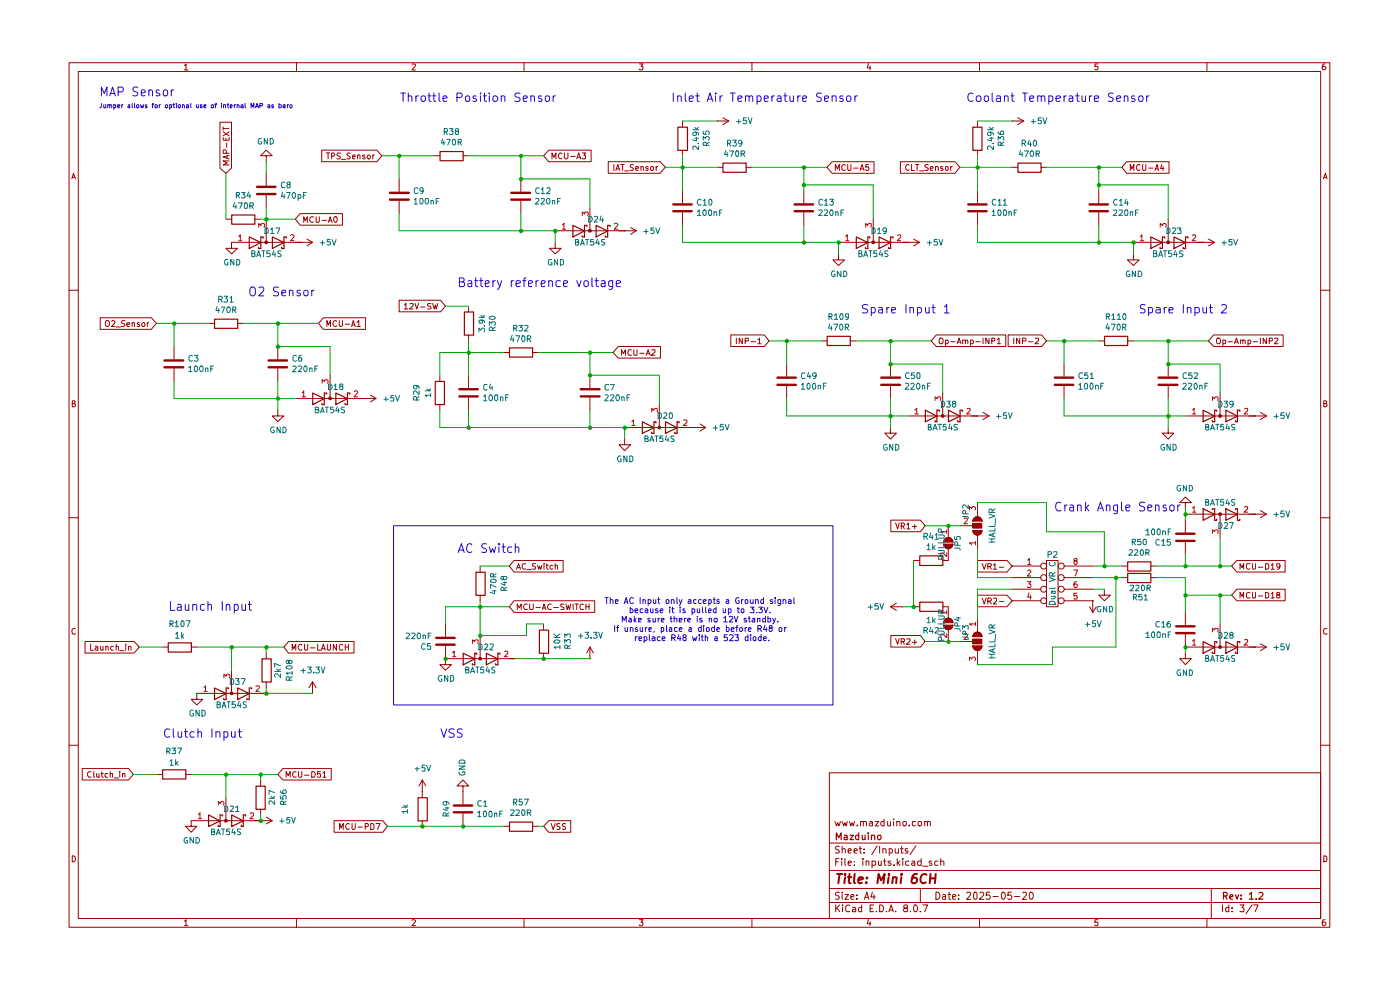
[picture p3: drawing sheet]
<svg xmlns="http://www.w3.org/2000/svg" width="297mm" height="210mm" viewBox="0 0 297 210" stroke-linecap="round" stroke-linejoin="round" font-family="sans-serif">
<g fill="none" stroke="#9b0000" stroke-width=".21">
<path d="M14.7 13.3h267.4v183.4h-267.4zM16.6 15.2h263.6v179.6h-263.6zM39.1 13.9l.4-.3v1.2M39.1 14.8h.8M62.9 13.3v1.9M87.4 13.6h.5l.2 .2-.7 1h.7M111.2 13.3v1.9M135.6 13.6h.8l-.4 .5h.3l.1 .1-.1 .5-.5 .1-.2-.1M159.5 13.3v1.9M184.2 13.5l-.2 .9h.7M184.6 14v.8M207.8 13.3v1.9"/>
<path d="M232.9 13.6h-.6l-.1 .6 .6-.1 .1 .6-.1 .1h-.4l-.2-.1M256 13.3v1.9M281.1 13.6h-.4l-.2 1 .3 .2h.2l.3-.2v-.4l-.2-.1h-.5l-.1 .1M15.2 37.9l.4-1.1 .4 1.1M15.3 37.6h.6M280.8 37.9l.4-1.1 .3 1.1M280.8 37.6h.6M14.7 61.6h1.9M280.2 61.6h1.9M15.3 85.6h.5l.1-.2v-.3l-.6-.1v1.3l.6-.1 .1-.3-.2-.3M280.8 85.6h.5l.1-.2v-.3l-.6-.1v1.3l.6-.1 .1-.3-.2-.3M14.7 109.8h1.9"/>
<path d="M280.2 109.8h1.9M16 133.4l-.2-.1a.65 .65 0 0 0-.6 .6 .65 .65 0 0 0 .6 .6l.2-.1M281.5 133.4l-.2-.1a.65 .65 0 0 0-.6 .6 .65 .65 0 0 0 .6 .6l.2-.1M14.7 158.1h1.9M280.2 158.1h1.9M44.2 174.1h7.4M47.7 173.9h.4v.4h-.4zM47.9 171.6v2.5M54 174.1h3.7M55.3 174.1h.1M55.3 165.5v1.2M55.3 171.6v1.2"/>
<path d="M56.5 173.3l1.2 .8M57.7 174.1l-1.2 .7M175.9 163.9h104.3v30.9h-104.3zM175.9 178.8h104.3M177.1 174.3l.4 .9 .2-.7 .3 .7 .3-.9M178.1 179.6l-.5-.1-.3 .2v.4l.5 .2 .3 .4-.2 .2h-.7M178.7 174.3l.3 .9 .2-.7 .3 .7 .3-.9M178.7 179.5v1.4M180.2 174.3l.3 .9 .3-.7 .2 .7 .3-.9M181.9 175v.2M182.5 179.5v1.3v.1h.3M182.5 174.3h.6v.9"/>
<path d="M182.5 174.3v.9M183.1 174.4l.1-.1h.5l.1 .9M184.5 174.3h.5l.1 .9M185.1 174.6h-.5l-.2 .2 .2 .4 .5-.1M185.7 174.3h.7l-.7 .9h.7M186.1 179.4l-1.2 1.9M186.6 179.5v1.4M187.5 174.3h-.5l-.1 .6a.45 .45 0 0 0 .6 .2M187.5 173.7v1.5M188.3 174.3v.8l.4 .1 .2-.2M188.9 174.3v.9M189.6 173.7v.1"/>
<path d="M189.6 174.3v.9M190.3 174.3h.5l.1 .9M190.3 174.3v.9M191.3 179.5v1.4h.3M191.6 174.3h.6l.1 .6-.3 .3h-.2l-.3-.3zM192.9 175v.2M194.2 174.3h-.6v.7l.2 .2 .4-.1M194.3 179.4l-1.3 1.9M194.8 174.3h.6v.8l-.4 .1-.3-.3zM196.2 174.3h.5l.1 .9M196.2 174.3v.9M196.8 174.4l.1-.1h.4l.1 .9"/>
<path d="M15.3 181.5a.64 .64 0 0 1 .7 .7 .64 .64 0 0 1-.7 .6zM39.1 195.4l.4-.3v1.3M39.1 196.4h.8M62.9 194.8v1.9M87.4 195.2l.5-.1 .2 .2-.7 1.1h.7M111.2 194.8v1.9M135.6 195.1h.8l-.4 .5h.3l.1 .2-.1 .5-.5 .1-.2-.2M159.5 194.8v1.9M175.9 191.4h104.3M175.9 188.5h104.3M175.9 184.7h104.3M177.3 192v1.4"/>
<path d="M177.3 182.8h.5M177.6 192.6l.5 .8M178 182.1h-.7v1.5M178.1 189.3l-.5-.1-.3 .2v.4l.5 .2 .3 .4-.3 .4-.6-.1M178.1 192l-.8 .8M178.6 182.1v.2M178.6 182.6v1M178.7 189.2v.2M178.7 180.2l.2-.2 .4 .2v.7M178.7 189.8v1M178.7 192v.1M178.7 192.5v.9"/>
<path d="M179.2 189.8h.8l-.8 1h.8M179.2 182.1v1.3l.2 .2M179.9 183.1l.7-.1-.2-.4-.5 .2v.6l.3 .2 .3-.1M179.9 180.5l.7-.1-.2-.4-.5 .2v.6l.1 .1h.5M180.3 192.1l-.5-.1-.4 .3 .1 .9 .2 .2 .6-.1M180.5 190.3l.7-.2-.1-.3h-.6v.9h.6M180.9 192.5h.4l.2 .2v.7h-.6v-.4l.6-.2M181.2 180.5l.7-.1-.1-.3-.4-.1-.2 .2 .1 .7h.5M181.3 183.5v.1M181.3 182.7v.1M181.8 190.6v.2M181.8 189.8v.2"/>
<path d="M182.3 180h.5M182.8 192v1.4h-.5l-.2-.7 .3-.2h.4M183.1 182.1v.2M183.1 182.6v1M183.3 180.9h.1M183.3 180.1v.1M183.4 190.8l.5-1.6 .4 1.6M183.5 190.3h.7M183.7 182.7l.5-.1 .1 .2v.8M183.7 182.6v1M184.2 195l-.2 .9h.7M184.6 195.5v.9"/>
<path d="M184.6 192.7h.5M185 182.7l.4-.1 .4 .3-.1 .6h-.7M185 182.6v1.5M185.1 189.2l-.4 1.1h1M185.3 192h-.7v1.4h.7M185.4 189.8v1M185.9 193.3v.1M186.4 182.6v.8l.1 .2 .4-.1M186.6 192a.81 .81 0 0 1 .9 .4 .81 .81 0 0 1-.3 1h-.6zM186.9 182.6v1M187.3 180.2l.2-.2 .5 .2v.7M187.3 180v.9"/>
<path d="M187.5 182.6h.5M187.6 182.1v1.3l.4 .2M188 193.3v.1M188.6 193.4l.5-1.4 .4 1.4M188.6 180.1l.5-.1 .2 .3-.1 .6h-.6M188.6 180v1.5M188.7 193.1h.7M189 182.7l-.4-.1-.2 .3 .1 .2h.5l.1 .3-.3 .2-.4-.1M189.7 183.5v.1M189.9 180l.1 .9h.6M190 193.3v.1M190.3 182.1v1.5"/>
<path d="M190.5 183.1l.4 .5M190.6 180v.9M190.9 182.6l-.6 .5M191 180h.6M191.5 182.1v.2M191.5 182.6v1M192 192.6l-.2-.1v-.4l.2-.1h.5v.5l-.7 .2-.1 .2 .2 .5h.6v-.5l-.2-.3M192.5 180.1h-.5v.3l.5 .1 .1 .2-.1 .2h-.5M192.8 182.7l-.3-.1-.4 .3 .1 .6h.6M193.1 193.3v.1M193.5 182.7l.4-.1 .2 .2v.8M194 192h.1a.87 .87 0 0 1 .3 1.4l-.5-.1-.1-.8z"/>
<path d="M194.1 183l-.6 .1-.1 .1 .2 .4 .5-.1M195.2 193.3v.1M195.2 188.5v2.9M195.4 182.7l-.4-.1-.3 .3v.6h.7M195.4 182.1v1.5M195.8 192h1l-.6 1.4M195.8 183.7h1.1M197.6 182.7l-.3-.1-.2 .3 .1 .2h.3l.2 .3-.2 .2-.4-.1M198.5 189.2a.77 .77 0 0 1 .9 .8 .77 .77 0 0 1-.9 .8zM199 182.7l-.5-.1-.2 .3 .1 .6h.6M199.6 182.7l.4-.1 .2 .2v.8M199.6 182.1v1.5"/>
<path d="M200 189.8h.6v1M200.6 190.1l-.7 .2 .3 .5 .4-.1M201.1 189.8h.6M201.3 189.2v1.5l.4 .1M202.1 190.3l.7-.2-.1-.3h-.6v.9h.6M203.4 190.6v.2M203.4 189.8v.2M205.1 189.4l.6-.2 .2 .4-.1 .3-.7 .9h.8M206.6 189.4l.3-.2 .4 .4v.8l-.4 .4a.99 .99 0 0 1-.3-1.4zM207.8 194.8v1.9M207.9 189.4l.1-.2h.4l.3 .5-.9 1.1h.9M210 189.2h-.7l-.1 .8 .6-.2 .3 .3-.1 .5-.2 .2-.6-.2"/>
<path d="M210.7 190.2h1.1M212.5 189.4l.3-.2a.82 .82 0 0 1 .5 .8 .82 .82 0 0 1-.5 .8l-.3-.2-.1-.4zM214.6 189.2h-.7l-.1 .8 .2-.2h.4l.2 .3v.5l-.2 .2h-.4l-.2-.2M215.2 190.2h1.1M217 189.4l.2-.2h.3l.3 .5-.9 1.1h.9M218.4 189.4l.3-.2a.82 .82 0 0 1 .5 .8 .82 .82 0 0 1-.5 .8l-.3-.2v-.4zM232.9 195.1h-.6l-.1 .6 .6-.1 .1 .6-.1 .2h-.4l-.2-.2M256 194.8v1.9M257 188.5v6.3M259.3 192v1.4M260.7 192v1.4h-.6v-.9h.6M261.4 193.3v.1"/>
<path d="M261.4 192.5v.2M263.1 192h.8l-.4 .5 .4 .3-.1 .6-.7-.1M265.6 192l-1.3 1.8M265.9 192h1l-.6 1.4M280.8 181.5a.64 .64 0 0 1 .7 .7 .64 .64 0 0 1-.7 .6zM281.1 195.1l-.4 .1-.2 .9 .3 .3h.2l.3-.3v-.3l-.2-.2h-.5l-.1 .2"/>
</g>
<g fill="none" stroke="#9b0000" stroke-width=".25">
<path d="M44.2 172.9l2.5 1.2-2.5 1.2zM47.2 173.1v-.2h-.5v2.4h-.4v-.2M49.2 172.9l2.4 1.2-2.4 1.2zM52.1 173.1v-.2h-.5v2.4h-.4v-.2M54.3 166.8h2v4.9h-2zM177.4 178.1v-1.4l.5 1 .5-1v1.4M179.1 177.2h.5l.1 .9M179.7 177.5l-.6 .1-.1 .2 .2 .3 .5-.1M180.3 177.2h.8l-.8 .9h.8M182.2 177.2h-.5l-.2 .7a.45 .45 0 0 0 .7 .1M182.2 176.7v1.4M182.9 177.2v.8l.4 .1 .2-.2"/>
<path d="M183.5 177.2v.9M184.2 176.7v.1M184.2 177.2v.9M184.9 177.3l.6-.1 .1 .9M184.9 177.2v.9M186.2 177.3l.5-.1 .2 .2v.5l-.2 .2h-.3l-.3-.2zM259.6 190h.6l.1-.5-.2-.2h-.5v1.4M259.9 190l.4 .7M260.9 190.3l.7-.2-.2-.3-.4 .1-.1 .7 .1 .1h.5M262.1 189.8l.3 .9 .4-.9M263.3 190.6v.1M263.3 189.9v.1"/>
<path d="M265.1 189.7l.4-.4v1.4M265.1 190.7h.8M266.5 190.6v.1M267.1 189.5l.6-.2 .2 .4-.1 .3-.8 .7h.9"/>
</g>
<g fill="none" stroke="#9b0000" stroke-width=".42">
<path d="M177.6 185.4h1.1M178.1 185.4l-.3 1.9M179.3 185.4v.2M179.3 186.1l-.2 1.2M179.9 186.1h.7M180.2 185.4l-.2 1.6 .1 .3h.4M181.3 185.4l-.2 1.6 .3 .3M182.1 186.7l.9-.2v-.3a.6 .6 0 0 0-.8 .1v1h.6M183.8 187.2v.1M183.9 186.2h.1l-.1 .1v-.1v.1M186.1 187.3l.3-1.9 .5 1.3 .8-1.3-.3 1.9M188.5 186.1l-.2 1.2"/>
<path d="M188.6 185.4v.2M189.4 186.2l.3-.1 .5 .1-.1 1.1M189.4 186.1l-.1 1.2M191.2 186.1l-.1 1.2M191.3 185.4l-.2 .1h.3l-.1-.1-.1 .2M194.5 185.4a.83 .83 0 0 0-1 .8l-.2 .7 .4 .4h.6l.2-.4-.1-.7a.65 .65 0 0 0-1 .3M196.6 185.6l-.1-.1a.85 .85 0 0 0-1.2 .7v.6a.66 .66 0 0 0 1.1 .4M197.3 186.3h1.1M197.4 185.4l-.2 1.9M198.5 185.4l-.2 1.9"/>
</g>
<path d="M47.7 173.9h.4v.4h-.4z" fill="#9b0000"/>
<g fill="none" stroke="#9b0000" stroke-width=".21">
<path d="M18 136.1h10.5l1.1 1.2-1.1 1.2h-10.5zM19.2 136.7v1.2h.6M20.2 137.2l.4-.1 .1 .2v.6M20.7 137.4h-.4l-.1 .2 .1 .3h.4M21.3 137.1v.7l.2 .1 .3-.1M21.8 137.1v.8M22.4 137.3l.2-.2 .3 .1v.7M22.4 137.1v.8M24.1 137.2l-.4-.1-.2 .2v.4l.2 .2h.4M24.6 137.3l.2-.2 .4 .2v.6M24.6 136.7v1.2M25.4 138h.9"/>
<path d="M26.7 136.7v.1M26.7 137.1v.8M27.3 137.3l.1-.2 .4 .2v.6M27.3 137.1v.8M56.5 138.5v1.2M41.7 147.1v1.2h1.3l-1.3 1.2-1.1-1.2h1.1M45.5 147.1h7.3M48.9 146.9h.4v.4h-.4zM49.1 144.6v2.5M55.3 147.1h1.2M56.5 144.6v1.3M17.4 163h9.9l1 1.3-1 1.2h-9.9z"/>
<path d="M19.3 163.8a.61 .61 0 0 0-.8 .3 .61 .61 0 0 0 .3 .8l.5-.1M19.9 163.7v1.2h.2M20.5 164.1l.1 .8 .4-.1M21 164.1v.8M21.4 164.1h.5M21.6 163.7v1l.1 .2h.2M22.9 164.1h-.5l-.1 .3 .1 .5h.5M23.4 164.2l.5-.1v.8M23.4 163.7v1.2M24.2 165h1M25.4 163.7v.1M25.4 164.1v.8"/>
<path d="M26 164.2l.5-.1v.8M26 164.1v.8M33.2 164.3h1.3M39.4 164.3h1.2M44.2 174.1h-3.6v1.2h1.1l-1.1 1.2-1.2-1.2h1.2M47.9 169.2v2.4M51.6 174.1h3.7"/>
</g>
<path d="M42.1 172.8l.3-.4v1.3M42.1 173.7h.7M46.3 170.8v-.8l.4 .4 .3-.4 .4 .1v.7M53.1 172.6l.2-.2 .4 .1 .1 .5-.8 .7h.8" fill="none" stroke="#c10000" stroke-width=".21"/>
<path d="M55.6 139.8h1.9v4.9h-1.9zM45.5 145.9l2.5 1.2-2.5 1.3zM48.5 146.1v-.2h-.5v2.5h-.5v-.3M50.4 145.9l2.5 1.2-2.5 1.3zM53.4 146.1v-.2h-.5v2.5h-.5v-.3M34.5 163.3h4.9v1.9h-4.9z" fill="none" stroke="#9b0000" stroke-width=".25"/>
<path d="M48.9 146.9h.4v.4h-.4z" fill="#9b0000"/>
<g fill="none" stroke="#9b0000" stroke-width=".21">
<path d="M68.6 67.4h9v2.5h-9l-1-1.3zM69.3 69.3v-1.3l.4 .9 .4-.9v1.3M71.4 68.2l-.2-.2a.6 .6 0 0 0-.6 .7 .6 .6 0 0 0 .8 .5v-.1M72 68v1.1l.1 .2h.3l.2-.3v-1M73.2 68.8h1M74.6 69.3l.3-1.3 .5 1.3M74.7 68.9h.6M75.7 68.3l.4-.3v1.3M75.7 69.3h.8M66.3 84.5h7.4M69.8 84.3h.4v.4h-.4zM70 82.1v2.4"/>
<path d="M76.1 84.5h3.7M77.3 84.5h.1M78.6 83.8l1.2 .7M79.8 84.5l-1.2 .8M34.5 137.3h1.1M40.6 137.3h1.1M41.7 147.1h3.8M49.1 142.2v2.4M52.8 147.1h3.7"/>
</g>
<path d="M43.3 145.8l.3-.3v1.2M43.3 146.7h.6M47.5 143.8v-.8l.5 .4 .2-.4h.3l.3 .3v.3l-.2 .2M54.3 145.6l.5-.1 .2 .2-.7 1h.7" fill="none" stroke="#c10000" stroke-width=".21"/>
<path d="M66.3 83.4l2.5 1.2-2.5 1.2zM69.3 83.6v-.2h-.5v2.4h-.5v-.2M71.3 83.4l2.4 1.2-2.4 1.2zM74.2 83.6v-.2h-.5v2.4h-.5v-.2M35.7 136.4h4.9v1.9h-4.9z" fill="none" stroke="#9b0000" stroke-width=".25"/>
<path d="M69.8 84.3h.4v.4h-.4z" fill="#9b0000"/>
<g fill="none" stroke="#9b0000" stroke-width=".21">
<path d="M52.8 51.4h7.4M56.3 51.2h.4v.4h-.4zM56.5 49v2.4M62.7 51.4h1.1M21.3 67.4h10.8l1.1 1.2-1.1 1.3h-10.8zM22.4 68.2l.5-.2a.86 .86 0 0 1 0 1.3 .46 .46 0 0 1-.5-.5zM23.7 68.2l.4-.2 .3 .3-.8 1h.8M24.6 69.4h1M26.5 68.1l-.5-.1-.3 .3 .2 .3 .6 .3-.2 .4-.6-.1M26.9 68.8h.6l-.1-.4-.5 .2v.5l.2 .2 .3-.1M28 68.6l.2-.2 .3 .1v.8M28 68.4v.9"/>
<path d="M29.6 68.5h-.5v.3h.4l.1 .3-.1 .2-.4-.1M30.1 68.7l.2-.3 .4 .1v.7l-.4 .1-.2-.3zM31.2 68.4v.9M31.6 68.4l-.4 .3M36.9 73.5v2.7M36.9 78.2v2.7M44.2 68.6h1.3M50.4 68.6h1.2M58.9 73.5v2.7M58.9 78.2v2.7M70 79.6v2.5M58.9 87v1.2h1.3l-1.3 1.2-1.2-1.2h1.2"/>
<path d="M62.7 84.5h3.6M73.7 84.5h3.6"/>
</g>
<path d="M64.1 83.2h.2l.1-.3v1.3M64.1 84.2h.8M68.3 81.3v-.8l.5 .5 .3-.5 .4 .1 .1 .5-.2 .2M75.2 83.1l.4-.2 .3 .3-.8 1h.8" fill="none" stroke="#c10000" stroke-width=".21"/>
<path d="M34.9 77.9h4M34.9 76.5h4M57 77.9h3.9M57 76.5h3.9" fill="none" stroke="#9b0000" stroke-width=".51"/>
<path d="M52.9 50.3l2.4 1.1-2.4 1.3zM55.8 50.5v-.2h-.5v2.4h-.5v-.2M57.8 50.3l2.4 1.1-2.4 1.3zM60.8 50.5v-.2h-.6v2.4h-.5v-.2M45.5 67.7h4.9v2h-4.9z" fill="none" stroke="#9b0000" stroke-width=".25"/>
<path d="M56.3 51.2h.4v.4h-.4z" fill="#9b0000"/>
<g fill="none" stroke="#9b0000" stroke-width=".21">
<path d="M46.7 25.9h2.4v9.8l-1.2 1.1-1.2-1.1zM47.3 29.1v.6h1.3v-.6M47.3 28l1.3 .8M47.3 26.9v.7M47.3 27.3h1.3M47.9 29.3v.4M48 32.5v-.5l-.2-.2h-.4l-.1 .7h1.3M48.1 30.3v1M48.2 33v.6M48.6 34.1h-1.3l.9 .5-.9 .4h1.3M48.6 32.9l-1.3 .4 1.3 .4M48.6 28l-1.3 .8"/>
<path d="M56.5 33h1.2l-1.2-1.2-1.2 1.2h1.2v1.3M56.5 36.8v2.6M68.2 31.8h11.7l1.1 1.2-1.1 1.3h-11.7zM69.2 32.4h.7M69.6 32.4v1.3M70.4 33.1l.6-.1v-.3l-.2-.3h-.4v1.3M72.2 32.5l-.5-.1-.2 .3 .1 .3 .6 .4-.2 .3-.5-.1M72.4 33.8h.9M74.3 32.5l-.5-.1-.2 .3 .1 .3 .6 .2v.3l-.2 .2-.5-.1M74.8 33.3l.6-.1-.2-.3-.4 .1v.5l.1 .2 .4-.1M75.9 33l.1-.1h.4v.8M75.9 32.9v.8"/>
<path d="M77.4 32.9h-.3l-.2 .2 .4 .2 .2 .2-.2 .2-.4-.1M77.9 33.1l.4-.2 .3 .2v.4l-.4 .2-.3-.2zM79.1 32.9v.8M79.4 32.9l-.3 .2M47.9 46.5h1.2M52.8 51.4h-3.7v1.3h1.3l-1.3 1.2-1.2-1.2h1.2M54 46.5h1.3M56.5 41.4v2.6M56.5 46.5v2.5M60.2 51.4h6.1M63.7 45.3h8.9v2.5h-8.9l-1-1.3zM63.8 51.4h.1"/>
<path d="M64.4 47.2v-1.2l.4 .8 .4-.8v1.2M65.1 50.7l1.2 .7M66.3 51.4l-1.2 .8M66.5 46.1l-.5-.1a.61 .61 0 0 0-.3 .8 .61 .61 0 0 0 .8 .3M67.1 46v1.1l.1 .1 .5-.1v-.2v-.9M68.3 46.7h1M69.7 47.2l.3-1.2 .4 1.2M69.8 46.8h.6M70.9 46.2l.1-.2 .4 .1a.66 .66 0 0 1-.3 1.1l-.1-.1a.67 .67 0 0 1-.1-.9zM117.8 51.4v1.3h1.2l-1.2 1.2-1.2-1.2h1.2M121.5 49h7.4M124.9 48.7h.4v.5h-.4z"/>
<path d="M125.1 46.5v2.5M131.3 49h1.2"/>
</g>
<path d="M50.6 50.1l.4-.3v1.3M50.6 51.1h.7M54.9 48.2v-.8l.5 .4 .1-.4h.5l.1 .3v.3l-.1 .2M61.6 50l.2-.2h.4l.2 .3-.8 1h.8" fill="none" stroke="#c10000" stroke-width=".21"/>
<path d="M49.2 45.6h4.9v2h-4.9zM121.5 47.8l2.5 1.2-2.5 1.3zM124.5 48.1v-.3h-.5v2.5h-.5v-.3M126.5 47.8l2.4 1.2-2.4 1.3zM129.4 48.1v-.3h-.5v2.5h-.5v-.3" fill="none" stroke="#9b0000" stroke-width=".25"/>
<path d="M54.5 39.6h3.9M54.5 41.2h3.9" fill="none" stroke="#9b0000" stroke-width=".51"/>
<path d="M124.9 48.7h.4v.5h-.4z" fill="#9b0000"/>
<g fill="none" stroke="#9b0000" stroke-width=".21">
<path d="M84.7 37.9v2.8M92 33h1.3M98.2 33h1.2M110.5 37.9v2.8M116.4 31.8h9v2.5h-9l-1.1-1.3zM117.1 33.7v-1.3l.4 1 .4-1v1.3M119.2 32.6l-.2-.2a.6 .6 0 0 0-.5 .7 .6 .6 0 0 0 .6 .5l.1-.1M119.7 32.4v1.1l.3 .2h.2l.3-.2v-1.1M121.1 33.2h.9M122.3 33.7l.5-1.3 .4 1.3M122.5 33.4h.6M123.5 32.4h.7l-.3 .5 .3 .1v.5l-.2 .2h-.3l-.2-.2"/>
<path d="M84.7 42.6v2.7M110.5 42.6v2.7M117.8 49h3.7M125.1 44v2.5M128.9 49h3.6M61.2 136.1h13.9v2.4h-13.9l-1-1.2zM62 137.9v-1.2l.3 .9 .4-.9v1.2M64 136.8l-.2-.1a.6 .6 0 0 0-.5 .7 .6 .6 0 0 0 .7 .5v-.1M64.6 136.7v1.1l.2 .1h.4l.1-.2v-1M65.9 137.4h.9M67.4 136.7v1.2h.6M68.2 137.9l.4-1.2 .4 1.2"/>
<path d="M68.3 137.6h.6M69.4 136.7v1l.3 .2 .4-.2v-1M71.4 136.7v1.2l-.7-1.2v1.2M72.7 136.8l-.4-.1-.3 .3v.6l.1 .3h.4l.2-.1M73.2 136.7v1.2M73.2 137.3h.7M73.9 136.7v1.2M98.2 139.7h7.4M101.7 139.5h.4v.4h-.4zM101.9 137.3v2.4M108 139.7h1.2M66.3 147.1h.1"/>
<path d="M66.3 144.6l-.8 1.3M66.3 144.6v2.5M66.3 144.6l.8 1.3M60 163h10.3v2.5h-10.3l-1.1-1.2zM60.7 164.9v-1.2l.4 .8 .5-.8v1.2M62.8 163.8l-.2-.1a.67 .67 0 0 0-.5 .5 .67 .67 0 0 0 .2 .7l.5-.1M63.3 163.7v1l.2 .2 .5-.1v-1.1M64.6 164.4h.9M66.1 163.7a.66 .66 0 0 1 .8 .4 .66 .66 0 0 1-.3 .8h-.5zM68 163.7h-.6l-.1 .6 .2-.2h.3l.2 .2v.5h-.7M68.5 164l.3-.3v1.2M68.5 164.9h.7"/>
<path d="M70.9 174.1h10.3l1 1.2-1 1.2h-10.3zM72.1 176v-1.3l.3 .9 .4-.9v1.3M74.1 174.8l-.2-.1a.6 .6 0 0 0-.6 .7 .6 .6 0 0 0 .8 .5v-.1M74.7 174.7v1.1l.2 .2h.2l.3-.3v-1M76 175.4h.9M77.5 175.4l.6-.1v-.5l-.6-.1v1.3M78.7 174.7l.5 .1 .1 .2v.6l-.3 .4h-.3zM79.8 174.7h.8l-.5 1.3M89.6 167.9h.1M89.6 165.5v3.7M89.6 174.1v1.2M89.6 165.5l-.7 1.2"/>
<path d="M89.6 165.5l.7 1.2M98.2 166.7h1.2l-1.2-1.2-1.3 1.2h1.3v3.9M98.2 172.6v2.7M106.8 175.3h1.2M113 175.3h1.1M116.4 174.1h4.7v2.4h-4.7l-1.1-1.2zM116.9 174.7l.5 1.3 .4-1.3M118.8 174.8l-.4-.1-.3 .2 .1 .4 .6 .1v.4l-.2 .2-.5-.1M120 174.8h-.6v.5l.5 .1 .1 .3-.3 .3-.4-.1"/>
</g>
<path d="M119.3 47.7l.3-.4v1.3M119.3 48.6h.7M123.5 45.7v-.7l.5 .4v-.3h.7l.1 .5-.2 .1M130.3 47.5l.2-.2h.3l.3 .3-.8 1h.8" fill="none" stroke="#c10000" stroke-width=".21"/>
<path d="M82.7 42.3h4M82.7 40.9h4M108.5 42.3h3.9M108.5 40.9h3.9M96.3 172.3h3.9M96.3 170.9h3.9" fill="none" stroke="#9b0000" stroke-width=".51"/>
<path d="M93.3 32.1h5v2h-5zM98.3 138.6l2.4 1.2-2.4 1.2zM101.1 138.8v-.2h-.4v2.4h-.5v-.2M103.2 138.6l2.4 1.2-2.4 1.2zM106 138.8v-.2h-.4v2.4h-.5v-.2M88.7 169.2h1.9v4.9h-1.9zM108.1 174.4h4.9v1.9h-4.9z" fill="none" stroke="#9b0000" stroke-width=".25"/>
<path d="M101.7 139.5h.4v.4h-.4z" fill="#9b0000"/>
<g fill="none" stroke="#9b0000" stroke-width=".21">
<path d="M129 34.3h11l1.1 1.2-1.1 1.3h-11zM130.2 34.9v1.3M130.6 36.2l.5-1.3 .4 1.3M130.7 35.8h.6M131.7 34.9h.7M132.1 34.9v1.3M132.5 36.3h.9M134.4 35h-.6v.4l.5 .3 .1 .2-.3 .3-.4-.1M134.9 35.7h.6l-.1-.3h-.5v.7h.5M136 35.4l.3-.1 .2 .2v.7M136 35.3v.9M137.5 35.4l-.3-.1-.2 .2 .2 .2 .3 .1v.3h-.5"/>
<path d="M138.1 35.4h.5v.6l-.2 .2-.4-.3zM139.2 35.3v.9M139.5 35.3l-.3 .1v.2M144.8 25.7v1.2M144.8 31.8v1.2M152.2 25.7h.1M152.2 35.5h1.1M152.2 25.7h2.4M153.3 25l1.3 .7M154.6 25.7l-1.3 .7M158.2 35.5h1.3M176.5 34.3h8.9v2.5h-8.9l-1.1-1.3z"/>
<path d="M177.2 36.2v-1.3l.4 .9 .5-.9v1.3M179.3 35.1l-.2-.2a.65 .65 0 0 0-.5 .6 .65 .65 0 0 0 .5 .7l.2-.2M179.8 34.9v1l.3 .3 .4-.2v-1.1M181.1 35.7h.9M182.5 36.2l.4-1.3 .4 1.3M182.5 35.8h.6M184.2 34.9h-.5l-.1 .6 .6-.1v.7l-.4 .1-.2-.2M191 34.3h11.6l1 1.2-1 1.3h-11.6zM192.9 35.1l-.3-.2a.65 .65 0 0 0-.5 .6 .65 .65 0 0 0 .5 .7l.3-.2M193.4 34.9v1.3h.6M194.2 34.9h.7M194.6 34.9v1.3"/>
<path d="M195.1 36.3h.9M196.9 35l-.5-.1-.2 .2 .1 .3 .6 .3v.2l-.2 .3-.5-.1M197.4 35.7h.6l-.2-.4-.4 .2v.5l.1 .2 .4-.1M198.5 35.4l.4-.1 .2 .2v.7M198.5 35.3v.9M200 35.4h-.4v.3h.3l.2 .3-.2 .2-.3-.1M200.6 35.4h.5v.7l-.4 .1-.1-.2zM201.7 35.3v.9M202 35.3l-.3 .3M132.5 49h.1M132.5 49h2.5M133.8 48.3l1.2 .7"/>
<path d="M135 49l-1.2 .7M144.8 40.4v2.7M144.8 45.1v2.7M170.5 40.4v2.7M170.5 45.1v2.7M181.6 51.4h7.3M185.1 51.2h.4v.4h-.4zM185.3 49v2.4M191.4 51.4h3.7M192.6 51.4h.1M193.8 50.7l1.3 .7M195.1 51.4l-1.3 .8"/>
<path d="M84.7 63.7h8.8l1 1.3-1 1.1h-8.8zM85.8 64.7l.3-.3v1.1M85.8 65.5h.7M87 64.4h.6v.5l-.7 .6h.7M88.1 64.4l.3 1.1 .4-1.1M89.2 65.1h1M91.4 64.4h-.6l-.1 .3 .2 .3h.3l.2 .4-.1 .1h-.6M91.8 64.4l.3 1.1 .3-.8 .1 .8 .4-1.1M93.3 79.6v1.3M99.4 65v1.1M99.4 71v1.3M99.4 79.6v2.7"/>
<path d="M106.8 74.8h1.2M113 74.8h1.1M125.1 79.6v2.7M93.3 85.8v1.2M99.4 84.3v2.7M125.1 84.3v2.7M109.1 118.9h10.4v2.4h-10.4l-1.1-1.2zM111.5 119.6h-.5a.61 .61 0 0 0-.3 .8 .61 .61 0 0 0 .8 .3M113.6 119.6h-.6v.4l.6 .4-.2 .3h-.4M114.1 119.9l.2 .8 .2-.5 .2 .5 .3-.8M115.4 119.6h.1M115.4 119.9v.8"/>
<path d="M115.8 119.9h.5M116 119.6v1l.3 .1M117.3 120h-.5l-.1 .5a.36 .36 0 0 0 .6 .2M117.8 119.6v1.1M94.5 139.7v1.3h1.3l-1.3 1.2-1.2-1.2h1.2M94.5 139.7h3.7M94.5 132.3v2.8M94.5 137v2.7M101.9 120.1v1.2M101.9 126.3v1.1M101.9 134.8v2.5M105.6 139.7h3.6"/>
<path d="M109.1 127.4h17.1v2.5h-17.1l-1.1-1.2zM109.6 120.7l.4-1.1 .4 1.1M109.7 129.3v-1.2l.5 .9 .4-.9v1.2M109.7 120.4h.6M111.8 120.8h.9M111.8 128.2a.61 .61 0 0 0-.7 .3 .61 .61 0 0 0 .2 .8l.5-.1M112.4 128.1v1l.1 .2h.5l.1-.2v-1M113.7 128.9h.9M115.1 129.3l.3-1.2 .4 1.2M115.2 129h.5M115.3 132.3v1.3M115.3 138.5v1.2"/>
<path d="M116.9 128.2a.61 .61 0 0 0-.7 .3 .61 .61 0 0 0 .2 .8l.5-.1M117.4 128.9h1.1M117.8 120.1l.1-.2 .4 .2v.6M119.6 128.2h-.6v.3l.6 .5v.3h-.6M120.1 128.1l.2 1.2 .3-.8 .2 .8 .3-1.2M121.6 128.1v1.2M122 128.1h.7M122.3 128.1v1.2M123.8 128.2l-.3-.1a.67 .67 0 0 0-.5 .5 .67 .67 0 0 0 .3 .7l.5-.1M124.3 128.1v1.2M124.3 128.7h.7M125 128.1v1.2"/>
<path d="M125.1 139.7h.1M125.1 137.3v2.4M125.1 137.3l-.6 1.2M125.1 137.3l.8 1.2"/>
</g>
<path d="M96 138.4l.4-.3v1.2M96 139.3h.7M100.3 136.5v-.8l.4 .4 .1-.4h.6v.8M107 138.2h.7v.4l-.7 .7h.7" fill="none" stroke="#c10000" stroke-width=".21"/>
<path d="M143.8 27h2v4.9h-2zM153.4 34.6h4.9v1.9h-4.9zM181.7 50.3l2.4 1.1-2.4 1.3zM184.5 50.5v-.2h-.4v2.4h-.5v-.2M186.5 50.3l2.4 1.1-2.4 1.3zM189.4 50.5v-.2h-.5v2.4h-.4v-.2M98.5 66.2h2v4.9h-2zM108.1 73.8h4.9v1.9h-4.9zM92.3 80.9h2v4.9h-2zM101 121.4h1.9v4.9h-1.9zM114.4 133.7h2v4.9h-2z" fill="none" stroke="#9b0000" stroke-width=".25"/>
<path d="M142.8 44.8h3.9M142.8 43.4h3.9M168.6 44.8h3.9M168.6 43.4h3.9M97.5 84.1h3.9M97.5 82.6h3.9M123.2 84.1h4M123.2 82.6h4M92.5 135.3h3.9M92.5 136.7h3.9" fill="none" stroke="#9b0000" stroke-width=".51"/>
<path d="M185.1 51.2h.4v.4h-.4z" fill="#9b0000"/>
<path d="M177.9 51.4h3.7M185.3 46.5v2.5M188.9 51.4h3.7M200.2 132.1a.97 .97 0 0 1 1-1 .97 .97 0 0 1 .9 1M231.1 128.7l.7 1.2M231.8 127.4h.1M231.8 127.4v2.5M232.6 128.7l-.8 1.2M234.3 125v1.3h1.2l-1.2 1.1-1.2-1.1h1.2" fill="none" stroke="#9b0000" stroke-width=".21"/>
<path d="M179.4 50.1l.4-.3v1.3M179.4 51.1h.7M183.6 48.2v-.8l.5 .4 .1-.4h.5v.8M190.4 50l.2-.2h.3l.2 .2v.3l-.8 .8h.8" fill="none" stroke="#c10000" stroke-width=".21"/>
<path d="M200.5 131.4a.97 .97 0 0 1 1-.2 .97 .97 0 0 1 .6 .9h-1.9z" fill="#9b0000"/>
<path d="M200.2 132.6h1.9a.97 .97 0 0 1-.9 1 .97 .97 0 0 1-1-1M200.2 132.1h2" fill="none" stroke="#9b0000" stroke-width=".21"/>
<path d="M200.2 132.6h1.9a.97 .97 0 0 1-.9 1 .97 .97 0 0 1-1-1z" fill="#9b0000"/>
<path d="M201.2 128.7v2.5M201.2 133.6v2.5M206.4 135.1a.97 .97 0 0 1 1-1 .97 .97 0 0 1 .9 1" fill="none" stroke="#9b0000" stroke-width=".21"/>
<path d="M200.8 129.9h-1.2l.3 .3M200.8 134.5v.7l-.9-.7-.3 .2v.4M200.8 129.6v.6" fill="none" stroke="#c10000" stroke-width=".21"/>
<path d="M206.7 134.4a.97 .97 0 0 1 1-.2 .97 .97 0 0 1 .6 .9h-1.9z" fill="#9b0000"/>
<path d="M206.3 135.6h2v1h-2z" fill="none" stroke="#9b0000" stroke-width=".21"/>
<path d="M206.3 135.6h2v1h-2z" fill="#9b0000"/>
<path d="M206.1 136.1h.2M206.3 135.1h2M207.4 133.6v.5M207.4 138v.5M208.3 137h-1.9a.97 .97 0 0 0 1 1 .97 .97 0 0 0 .9-1" fill="none" stroke="#9b0000" stroke-width=".21"/>
<path d="M206.4 137h1.9a.97 .97 0 0 1-.9 1 .97 .97 0 0 1-1-1z" fill="#9b0000"/>
<g fill="none" stroke="#9b0000" stroke-width=".21">
<path d="M206.4 112.5a.97 .97 0 0 0 1 1 .97 .97 0 0 0 .9-1M207.4 118.9h6.2l1.1 1.2-1.1 1.2h-6.2zM208.4 119.6l.4 1.1 .4-1.1M210.7 119.9l.4-.3v1.1M222 118.9h2.5v9.8h-2.5zM189 134.8h6.2l1.1 1.3-1.1 1.2h-6.2zM190 135.5l.4 1.2 .4-1.2M191.2 136.1h.6l.1-.5-.7-.1v1.2M191.5 136.1l.4 .6M192.4 135.6h.6v.4l-.7 .7h.7M193.6 136.2h.9M193.8 128.7h1.3"/>
<path d="M194.1 135.7v1M200 128.7h1.2M203.6 136.1h2.5M207.4 126.3h6.2l1.1 1.1-1.1 1.3h-6.2zM207.4 131.2v2.4M207.4 138.5v2.5M208.4 126.8l.4 1.3 .4-1.3M209.6 120.2l.6-.1 .1-.4-.2-.1h-.5v1.1M209.6 127.5l.6-.1 .1-.3-.2-.3h-.5v1.3M209.9 120.2l.4 .5M209.9 127.5l.4 .6M210.7 127l.2-.2h.3l.2 .2v.4l-.7 .7h.7"/>
<path d="M210.7 120.7h.7M212 120.3h.9M212 127.6h.9M214.7 120.1h6.1M214.7 122.5h6.1M214.7 125h6.1M214.7 127.4h6.1M225.7 120.1h6.1M225.7 122.5h6.1M225.7 125h6.1M225.7 127.4h6.1"/>
<circle cx="221.4" cy="120.1" r=".64"/>
<circle cx="221.4" cy="122.5" r=".64"/>
<circle cx="221.4" cy="125" r=".64"/>
<circle cx="221.4" cy="127.4" r=".64"/>
<circle cx="225.1" cy="127.4" r=".64"/>
<circle cx="225.1" cy="125" r=".64"/>
<circle cx="225.1" cy="122.5" r=".64"/>
<circle cx="225.1" cy="120.1" r=".64"/>
</g>
<g fill="none" stroke="#c10000" stroke-width=".21">
<path d="M218 118.8l.4-.3v1.2M218 119.7h.7M228.1 119l-.3-.1 .1-.4a.34 .34 0 0 1 .5 0 .34 .34 0 0 1 0 .5l-.6 .1v.5l.3 .1 .4-.2v-.3l-.2-.2M204.6 134.5l.4-.1 .2 .4-.7 .8h.7M206.9 132.3h-1.2l.4 .4M206.9 132v.7M217.9 123.4h.8l-.4 .5h.3l.1 .1-.1 .6h-.5l-.2-.1M218 121.1l.4-.2 .3 .4-.8 .9h.8M218.3 125.7l-.3 1h.8M218.6 126.3v.8M227.8 120.9h.8l-.5 1.3M228.4 125.8h-.6v.6l.6-.1 .1 .2-.1 .5-.4 .1-.2-.2"/>
<path d="M228.4 123.4l-.4 .1-.2 .2v.8l.3 .1h.3v-.7h-.5l-.1 .1M205.7 140.1v-.7l.5 .4 .2-.4 .4 .1v.6"/>
</g>
<path d="M195.1 127.7h4.9v2h-4.9z" fill="none" stroke="#9b0000" stroke-width=".25"/>
<path d="M206.4 112.5h1.9a.97 .97 0 0 1-.9 1 .97 .97 0 0 1-1-1z" fill="#9b0000"/>
<path d="M206.3 111h2v1h-2z" fill="none" stroke="#9b0000" stroke-width=".21"/>
<path d="M206.3 111h2v1h-2z" fill="#9b0000"/>
<path d="M206.1 111.5h.2M206.3 112.5h2M206.3 110.5h2M206.4 110.6a.98 .98 0 0 1 1-1 .98 .98 0 0 1 .9 1M207.4 109.1v.5M207.4 113.5v.5" fill="none" stroke="#9b0000" stroke-width=".21"/>
<path d="M206.7 109.9a.98 .98 0 0 1 1-.2 .98 .98 0 0 1 .6 .9h-1.9z" fill="#9b0000"/>
<path d="M193.8 118.9h1.3M200 118.9h1.2M200.2 115a.97 .97 0 0 1 1-1 .97 .97 0 0 1 .9 1M203.6 111.5h2.5M207.4 106.6v2.5M207.4 114v2.4" fill="none" stroke="#9b0000" stroke-width=".21"/>
<path d="M204.6 110l.5-.1 .1 .3-.7 .9h.7M205.7 108.2v-.7l.5 .4 .1-.4h.5v.7M206.9 115.2h-1.2l.4 .4M206.9 114.8v.8" fill="none" stroke="#c10000" stroke-width=".21"/>
<path d="M195.1 117.9h4.9v2h-4.9z" fill="none" stroke="#9b0000" stroke-width=".25"/>
<path d="M200.5 114.3a.97 .97 0 0 1 1-.2 .97 .97 0 0 1 .6 .9h-1.9z" fill="#9b0000"/>
<path d="M200.2 115.4h1.9a.97 .97 0 0 1-.9 1 .97 .97 0 0 1-1-1M200.2 115h2" fill="none" stroke="#9b0000" stroke-width=".21"/>
<path d="M200.2 115.4h1.9a.97 .97 0 0 1-.9 1 .97 .97 0 0 1-1-1z" fill="#9b0000"/>
<g fill="none" stroke="#9b0000" stroke-width=".21">
<path d="M196.3 88.2h7.3M199.8 88h.4v.5h-.4zM200 85.8v2.4M206.1 88.2h1.3M189 110.3h6.2l1.1 1.2-1.1 1.3h-6.2zM190 110.9l.4 1.3 .4-1.3M191.2 111.6h.5l.2-.2v-.3l-.2-.2h-.5v1.3M191.5 111.6l.4 .6M192.4 111.3l.3-.4v1.3M192.4 112.2h.6M193.6 111.7h.9M194.1 111.3v.9"/>
<path d="M201.2 111.5v2.5M201.2 116.4v2.5"/>
</g>
<path d="M200.8 112.8h-1.2l.3 .3M200.8 117.3v.7l-.9-.7-.3 .2v.5M200.8 112.4v.7" fill="none" stroke="#c10000" stroke-width=".21"/>
<path d="M196.3 87l2.5 1.3-2.5 1.2zM199.3 87.3v-.3h-.5v2.5h-.5v-.3M201.2 87l2.5 1.3-2.5 1.2zM204.2 87.3v-.3h-.5v2.5h-.5v-.3" fill="none" stroke="#9b0000" stroke-width=".25"/>
<path d="M199.8 88h.4v.5h-.4z" fill="#9b0000"/>
<g fill="none" stroke="#9b0000" stroke-width=".21">
<path d="M233.1 72.3h1.2M239.2 72.3h1.3M257.5 71h14.7v2.5h-14.7l-1.1-1.2zM258.2 71.7h.5l.1 .2 .1 .6-.2 .4h-.5v-.2l-.1-.6zM259.4 72.9h.5v-.8h-.5v1.2M260.5 72.5h1M261.9 72.9l.4-1.2 .4 1.2M262 72.6h.6M263.1 72.2l.5-.1 .1 .8M263.1 72.1v.8M263.7 72.3v-.2h.4l.1 .8M264.8 72.9l.5-.1 .1-.5-.2-.2h-.4v1.2"/>
<path d="M265.9 72.5h.9M267.4 71.7v1.2M268.7 71.7v1.2l-.7-1.2v1.2M269.2 72.3h.6l.1-.5-.7-.1v1.2M270.4 71.8l.6-.1 .1 .4-.8 .8h.8M192.6 88.2h3.7M200 83.3v2.5M203.6 88.2h6.2M207.4 88.2h.1M208.5 87.5l1.3 .7M209.8 88.2l-1.3 .8M255.2 88.2h7.3"/>
<path d="M258.6 88h.4v.5h-.4zM258.8 85.8v2.4M264.9 88.2h1.3"/>
</g>
<path d="M194.1 87l.4-.4v1.2M194.1 87.8h.7M198.4 84.9v-.7l.4 .4 .1-.3h.6v.6M205.2 86.7l.5-.1 .1 .4-.7 .8h.7" fill="none" stroke="#c10000" stroke-width=".21"/>
<path d="M234.3 71.3h4.9v2h-4.9zM255.2 87l2.5 1.3-2.5 1.2zM258.1 87.3v-.3h-.4v2.5h-.5v-.3M260.1 87l2.4 1.3-2.4 1.2zM263 87.3v-.3h-.5v2.5h-.4v-.3" fill="none" stroke="#9b0000" stroke-width=".25"/>
<path d="M258.6 88h.4v.5h-.4z" fill="#9b0000"/>
<g fill="none" stroke="#9b0000" stroke-width=".21">
<path d="M239 34.3h9v2.5h-9l-1-1.3zM239.8 36.2v-1.3l.3 .9 .4-.9v1.3M241.8 35.1l-.3-.2-.4 .3 .1 .8 .3 .2 .3-.2M242.4 34.9v1.1l.2 .2h.2l.3-.3v-1M243.7 35.7h.9M245 36.2l.5-1.3 .3 1.3M245.1 35.8h.6M246.5 34.9l-.3 .8h.7M246.7 35.3v.9M207.4 40.4v2.7M207.4 45.1v2.7M233.1 40.4v2.7"/>
<path d="M233.1 45.1v2.7M240.5 53.9v1.2h1.1l-1.1 1.2-1.3-1.2h1.3M244.1 51.4h7.4M247.6 51.2h.4v.4h-.4zM247.8 49v2.4M253.9 51.4h1.3M225.7 77.2v2.7M247.8 77.2v2.7M225.7 81.9v2.6M247.8 90.7v1.2h1.2l-1.2 1.2-1.2-1.2h1.2M247.8 81.9v2.6M251.5 88.2h3.7"/>
<path d="M258.8 83.3v2.5M262.5 88.2h6.2M266.2 88.2h.1M267.4 87.5l1.3 .7M268.7 88.2l-1.3 .8M251.5 106.6h1.2l-1.2-1.2-1.2 1.2h1.2v1.3"/>
</g>
<path d="M253 87l.3-.4v1.2M253 87.8h.7M257.2 84.9v-.7l.4 .4 .3-.4 .4 .1v.6M264 86.7l.6-.1 .1 .5-.8 .7h.8" fill="none" stroke="#c10000" stroke-width=".21"/>
<path d="M205.4 44.8h3.9M205.4 43.4h3.9M231.1 44.8h3.9M231.1 43.4h3.9M223.8 81.6h3.9M223.8 80.1h3.9M245.8 81.6h4M245.8 80.1h4" fill="none" stroke="#9b0000" stroke-width=".51"/>
<path d="M244.1 50.3l2.5 1.1-2.5 1.3zM247.1 50.5v-.2h-.5v2.4h-.5v-.2M249.1 50.3l2.4 1.1-2.4 1.3zM252 50.5v-.2h-.5v2.4h-.5v-.2" fill="none" stroke="#9b0000" stroke-width=".25"/>
<path d="M247.6 51.2h.4v.4h-.4z" fill="#9b0000"/>
<g fill="none" stroke="#9b0000" stroke-width=".21">
<path d="M207.4 25.7v1.2M207.4 31.8v1.2M214.7 25.7h.1M214.7 35.5h1.2M214.7 25.7h2.5M215.9 25l1.3 .7M217.2 25.7l-1.3 .7M220.8 35.5h1.2M177.9 53.9v1.2h1.3l-1.3 1.2-1.2-1.2h1.2M240.5 51.4h3.6M247.8 46.5v2.5M251.5 51.4h6.1"/>
<path d="M255.2 51.4h.1M256.4 50.7l1.2 .7M257.6 51.4l-1.2 .8M155 71h7.1l1.1 1.3-1.1 1.2h-7.1zM156.2 71.7v1.2M157.5 71.7v1.2l-.7-1.2v1.2M158.1 72.3h.6l.1-.5-.7-.1v1.2M159.3 72.5h1M160.8 72.1l.3-.4v1.2M160.8 72.9h.7M166.9 77.2v2.7M174.2 72.3h1.2"/>
<path d="M180.3 72.3h1.3M188.9 77.2v2.7M198.6 71h14.8v2.5h-14.8l-1.1-1.2zM199.4 71.7h.5l.1 .2 .1 .6-.2 .4h-.5l-.1-.2-.1-.6zM200.6 72.9l.5-.1 .1-.5-.2-.2h-.4v1.2M201.7 72.5h.9M203 72.9l.5-1.2 .4 1.2M203.1 72.6h.6M204.2 72.2l.5-.1 .1 .8M204.2 72.1v.8M204.8 72.3v-.2h.4l.1 .8M205.9 72.9l.5-.1 .1-.5-.2-.2h-.4v1.2"/>
<path d="M207 72.5h.9M208.5 71.7v1.2M209.8 71.7v1.2l-.7-1.2v1.2M210.4 72.3h.6v-.6h-.6v1.2M211.6 72.1l.3-.4v1.2M211.6 72.9h.7M213.9 71h7.1l1 1.3-1 1.2h-7.1zM215.1 71.7v1.2M216.3 71.7v1.2l-.6-1.2v1.2M216.9 72.3h.6l.2-.2-.1-.3-.7-.1v1.2M218.2 72.5h.9M219.6 71.8l.6-.1 .1 .5-.8 .7h.8"/>
<path d="M132.5 93.1v1.2h1.3l-1.3 1.3-1.2-1.3h1.2M136.2 90.7h7.4M139.7 90.5h.4v.4h-.4zM139.9 88.2v2.5M146.1 90.7h1.1M166.9 81.9v2.6M188.9 90.7v1.2h1.3l-1.3 1.2-1.2-1.2h1.2M188.9 81.9v2.6M188.9 128.7l1.3 .8M188.9 128.7h2.5M190.2 127.9l-1.3 .8M191.4 128.7h.1"/>
</g>
<path d="M241.9 50.1h.2l.1-.3v1.3M241.9 51.1h.8M246.1 48.2v-.8l.5 .4 .1-.4h.5l.2 .3v.3l-.2 .2M253 50l.4-.2 .3 .3-.8 1h.8" fill="none" stroke="#c10000" stroke-width=".21"/>
<path d="M206.4 27h1.9v4.9h-1.9zM215.9 34.6h5v1.9h-5zM175.5 71.3h4.9v2h-4.9zM136.3 89.5l2.4 1.2-2.4 1.2zM139.2 89.7v-.2h-.5v2.4h-.5v-.2M141.2 89.5l2.4 1.2-2.4 1.2zM144.1 89.7v-.2h-.5v2.4h-.5v-.2" fill="none" stroke="#9b0000" stroke-width=".25"/>
<path d="M164.9 81.6h3.9M164.9 80.1h3.9M186.9 81.6h4M186.9 80.1h4" fill="none" stroke="#9b0000" stroke-width=".51"/>
<path d="M139.7 90.5h.4v.4h-.4z" fill="#9b0000"/>
<g fill="none" stroke="#9b0000" stroke-width=".21">
<path d="M131.2 73.5h8.9v2.5h-8.9l-1.1-1.2zM131.8 75.4v-1.2l.5 .8 .4-.8v1.2M133.9 74.3v-.1a.66 .66 0 0 0-.7 .4 .66 .66 0 0 0 .2 .8l.5-.1M134.5 74.2v.9l.1 .3 .5-.1v-1.1M135.7 74.9h1M137.1 75.4l.4-1.2 .4 1.2M137.2 75h.6M138.3 74.3l.6-.1v.5l-.7 .7h.7M132.5 90.7h3.7M139.9 85.8v2.4M143.6 90.7h6.1M147.2 90.7h.1"/>
<path d="M148.5 89.9l1.2 .8M149.7 90.7l-1.2 .8M255.2 109.1h7.3M258.6 108.8h.4v.5h-.4zM258.8 109.1v2.4M262.4 118.9h10.2v2.4h-10.2l-1.1-1.2zM264.9 109.1h3.8M265.2 119.6h-.6l-.2 .2v.7a.55 .55 0 0 0 .8 .2M265.7 119.6v.9a.35 .35 0 0 0 .3 .3 .35 .35 0 0 0 .4-.3v-.9M266.2 109.1h.1M267.4 108.3l1.3 .8M268.5 119.6h.4l.3 .2v.7l-.5 .2h-.2z"/>
<path d="M268.7 109.1l-1.3 .7M269.7 119.9l.3-.3v1.1M263.1 120.7v-1.1l.4 .8 .3-.8v1.1M267 120.3h.9M269.7 120.7h.6M271.5 120.1l-.2 .2-.4-.1v-.6h.5a.94 .94 0 0 1 0 1.1h-.5"/>
</g>
<path d="M134 89.4l.4-.3v1.2M134 90.3h.7M138.3 87.4v-.8l.4 .5 .2-.5h.4l.2 .2-.1 .6M145 89.2l.6-.1 .1 .5-.7 .7h.7" fill="none" stroke="#c10000" stroke-width=".21"/>
<path d="M255.2 107.9l2.5 1.2-2.5 1.3zM257.2 108.1v-.2h.5v2.5h.4v-.3M260.1 107.9l2.4 1.2-2.4 1.3zM262.1 108.1v-.2h.4v2.5h.5v-.3" fill="none" stroke="#9b0000" stroke-width=".25"/>
<path d="M258.6 108.8h.4v.5h-.4z" fill="#9b0000"/>
<g fill="none" stroke="#9b0000" stroke-width=".21">
<path d="M251.5 109.1h3.7M251.5 110.3v2.7M251.5 115v2.6M258.8 111.5v2.5M262.5 109.1h3.7M238 120.1h1.2M244.1 120.1h1.3M251.5 138.5v1.2h-1.2l1.2 1.3 1.2-1.3h-1.2M251.5 129.9v2.7M251.5 134.5v2.8M255.2 137.3h7.3M258.6 137h.4v.5h-.4z"/>
<path d="M258.8 134.8v2.5M262.4 125h10.2v2.4h-10.2l-1.1-1.1zM263.1 126.8v-1.1l.4 .8 .3-.8v1.1M264.9 137.3h1.3M265.2 125.7h-.1a.46 .46 0 0 0-.7 .2v.7l.2 .2h.6M265.7 125.7l.1 1.1h.5l.1-1.1M267 126.4h.9M268.5 125.7l.7 .2v.7l-.3 .2h-.4zM269.7 126l.3-.3v1.1M269.7 126.8h.6M271 126.2l-.1-.1v-.4h.5l.1 .2-.1 .3h-.4l-.1 .1v.5h.5l.1-.1v-.3l-.2-.2"/>
</g>
<path d="M253 107.8l.3-.3v1.1M253 108.6h.7M257.2 113.1v-.7l.4 .4 .3-.4 .4 .1v.6M264 107.5h.7v.5l-.8 .6h.8" fill="none" stroke="#c10000" stroke-width=".21"/>
<path d="M249.5 113.2h3.9M249.5 114.7h3.9M249.5 134.3h3.9M249.5 132.9h3.9" fill="none" stroke="#9b0000" stroke-width=".51"/>
<path d="M239.2 119.2h4.9v1.9h-4.9zM255.2 136.1l2.5 1.2-2.5 1.3zM258.1 136.4v-.3h-.4v2.5h-.5v-.3M260.1 136.1l2.4 1.2-2.4 1.3zM263 136.4v-.3h-.5v2.5h-.4v-.3" fill="none" stroke="#9b0000" stroke-width=".25"/>
<path d="M258.6 137h.4v.5h-.4z" fill="#9b0000"/>
<path d="M238 122.5h1.2M244.1 122.5h1.3M251.5 137.3h3.7M258.8 132.3v2.5M262.5 137.3h6.2M266.2 137.3h.1M267.4 136.6l1.3 .7M268.7 137.3l-1.3 .7" fill="none" stroke="#9b0000" stroke-width=".21"/>
<path d="M253 136l.3-.4v1.2M253 136.8h.7M257.2 134v-.7l.4 .3 .2-.3h.5v.7M264 135.7h.7v.5l-.8 .6h.8" fill="none" stroke="#c10000" stroke-width=".21"/>
<path d="M239.2 121.6h4.9v2h-4.9z" fill="none" stroke="#9b0000" stroke-width=".25"/>
<g fill="none" stroke="#00a300" stroke-width=".21">
<path d="M47.9 36.8v9.7M56.5 34.3v2.5M81 33h11M84.7 33v4.9M99.4 33h15.9M110.5 33v4.9h14.6v6.1M141.1 35.5h11.1M144.8 33v7.4M144.8 25.7h7.4M159.5 35.5h15.9M170.5 35.5v4.9M170.5 39.2h14.8v7.3"/>
<path d="M203.6 35.5h11.1M207.4 25.7h7.3M207.4 33v7.4M222 35.5h16M233.1 39.2h14.7v7.3M233.1 35.5v4.9M55.3 46.5h7.4M56.5 44v2.5M84.7 45.3v3.7h33.1v2.4M110.5 45.3v3.7M144.8 47.8v3.6h33.1v2.5M170.5 47.8v3.6"/>
<path d="M207.4 47.8v3.6h33.1v2.5M233.1 47.8v3.6M33.2 68.6h11M36.9 68.6v4.9M51.6 68.6h16M58.9 68.6v4.9h11.1v6.1M94.5 65h4.9M99.4 72.3v7.3M106.8 74.8h-13.5v4.8M114.1 74.8h16M125.1 74.8v4.8h14.8v6.2M163.2 72.3h11"/>
<path d="M166.9 72.3v4.9M181.6 72.3h15.9M188.9 72.3v4.9h11.1v6.1M222 72.3h11.1M225.7 72.3v4.9M240.5 72.3h15.9M247.8 72.3v4.9h11v6.1M36.9 80.9v3.6h25.8M58.9 80.9v6.1M93.3 87v3.7h39.2v2.4M99.4 87v3.7M125.1 87v3.7"/>
<path d="M166.9 84.5v3.7h25.7M188.9 84.5v6.2M225.7 84.5v3.7h25.8M247.8 84.5v6.2M193.8 118.9v9.8h-2.4M196.3 111.5h7.3M207.4 116.4v6.1h7.3M207.4 106.6h14.6v6.2h12.3v7.3M251.5 107.9v2.4M251.5 117.6v2.5M258.8 114v6.1M29.6 137.3h4.9"/>
<path d="M41.7 137.3h18.5M49.1 137.3v4.9M56.5 137.3v1.2M101.9 127.4v7.4h9.8v-2.5h3.6M101.9 120.1h6.1M108 128.7h-13.5v3.6M109.2 139.7h15.9M196.3 136.1h7.3M214.7 125h-7.3v6.2M231.8 120.1h6.2M231.8 125h2.5M231.8 122.5h6.2"/>
<path d="M236.7 122.5v14.8h-13.4v3.7h-15.9M245.4 120.1h15.9M245.4 122.5h6.1v7.4M251.5 137.3v1.2M251.5 126.3h9.8M258.8 126.3v6M56.5 145.9v1.2h9.8M28.3 164.3h4.9M40.6 164.3h18.3M47.9 164.3v4.9M55.3 164.3v1.2M55.3 172.8v1.3"/>
<path d="M82.2 175.3h24.6M114.1 175.3h1.2"/>
</g>
<g fill="none" stroke="#2900d0" stroke-width=".21">
<path d="M23.5 19.8h.8M25.1 19.5l.9-.1 .2-.3-.1-.5-.3-.1h-.7v1.8M29.2 18.6l-.7-.1-.3 .3a.78 .78 0 0 0 .8 .8l.2 .2-.2 .4h-.8M30 19.7l.8-.1-.1-.5h-.5l-.2 .3 .1 .8h.6M31.6 19.2l.2-.1h.5v1.2M31.6 19.1v1.2M33.8 19.1h-.4l-.3 .4 .1 .2 .6 .1 .2 .3a.6 .6 0 0 1-.9 .1M34.7 19.2l.3-.1a.46 .46 0 0 1 .6 .4l-.1 .7-.5 .1-.4-.3zM36.3 19.1v1.2M36.8 19.1h-.3l-.2 .4M85 19.7h1M85.5 19.7v1.8"/>
<path d="M86.6 19.7v1.8M91 19.7v1.6l.4 .2M92 19.7v1.6l.5 .2M93.1 19.7v1.6l.3 .2M101.9 19.7v.2M102.8 19.7v1.6l.4 .2M103.8 19.7v.2M110.3 19.8l-.7-.1-.3 .2v.5l.9 .4 .1 .4-.3 .3-.8-.1M142.8 19.7v1.8M145.4 19.7v1.6l.2 .2M147.9 19.7v1.6l.4 .2M151.8 19.7v.2l.2-.1-.2-.1v.2"/>
<path d="M154.9 19.7h1.1M155.5 19.7v1.8M166.5 19.7v1.6l.5 .2M174.2 19.8l-.6-.1-.3 .2v.5l.8 .4 .1 .4-.3 .3-.7-.1M206.4 19.9a.71 .71 0 0 0-.9 0 .71 .71 0 0 0-.2 .9 .67 .67 0 0 0 .4 .6 .67 .67 0 0 0 .7-.1M210.5 19.7v1.6l.2 .2M214.7 19.7v1.6l.4 .2M216.9 19.7h1M217.4 19.7v1.8M228.5 19.7v1.6l.4 .2M236.1 19.8l-.6-.1-.3 .2v.5l.8 .4 .1 .4-.3 .3-.7-.1M21.5 21.9v.8l-.3 .2"/>
<path d="M21.5 20.3v-1.8l.6 1.3 .6-1.3v1.8M22 22.2v.6h.4M22.4 22.2v.7M22.9 22.3l.2-.1 .2 .2v.5M22.9 22.2v.7M23.3 22.4l.1-.2 .3 .2v.5M23.3 20.3l.6-1.8 .6 1.8M24.1 22.3h.5v.5h-.5M24.1 22.2v1M25 22.5l.4-.1v-.1h-.4v.5h.4M25.8 22.2v.7M26.1 22.2l-.3 .1v.1"/>
<path d="M27.2 22.3h.3v.6M27.5 22.4l-.4 .2 .2 .3 .2-.1M28 21.9l.1 1M28.5 21.9l.1 1M29.8 22.2l.2 .7 .1-.5 .2 .5 .2-.7M31.2 22.3l-.2-.1-.2 .2 .4 .3-.1 .2-.3-.1M32.3 22.2h.3M32.6 21.9l-.3 .1v.9M32.9 22.3h.5v.5l-.4 .1-.1-.2zM33.8 22.2v.7M34 22.2l-.2 .2M36 22.3h.4v.5h-.4"/>
<path d="M36 22.2v1M36.7 22.2h.4M36.8 21.9v.8l.3 .2M37.4 21.9v.1M37.4 22.2v.7M37.9 22.3h.4v.5l-.3 .1-.2-.2zM38.7 22.3l.3-.1 .1 .2v.5M38.7 22.2v.7M39.5 22.3h.5v.6M40 22.4l-.5 .1 .1 .4 .4-.1M40.5 21.9l.1 1M41.7 22.2v.5l.1 .2 .3-.1"/>
<path d="M42.1 22.2v.7M42.8 22.3l-.2-.1-.1 .3 .4 .2-.1 .2-.3-.1M43.3 22.5l.4-.1-.1-.2-.3 .1v.5h.4M44.9 22.3h.4v.5l-.3 .1-.2-.2zM45.6 22.2h.4M46 21.9l-.3 .1v.9M47 21.9v.1M47 22.2v.7M47.4 22.3h.4v.6M47.4 22.2v.7M48.2 22.2h.3M48.3 21.9v.9l.2 .1"/>
<path d="M48.9 22.5l.4-.1-.2-.2-.2 .1v.5h.3M49.7 22.2v.7M50 22.2l-.3 .1v.1M50.3 22.3l.3-.1 .1 .2v.5M50.3 22.2v.7M51.1 22.3l.3-.1 .2 .2v.5M51.6 22.4l-.5 .2 .1 .3 .4-.1M52 21.9v.8l.2 .2M53.3 22.9v-1l.3 .7 .3-.7v1M54.2 22.9l.3-1 .4 1M54.3 22.6h.5M55.1 22.4h.5v-.5h-.5v1"/>
<path d="M56.8 22.3h.4v.6M57.2 22.4l-.4 .1 .1 .4 .3-.1M58 22.3h-.3v.2l.4 .2-.2 .2-.2-.1M59.2 22.3l.2-.1 .3 .2-.1 .4h-.4M59.2 21.9v1M60 22.3h.5v.6M60.5 22.4l-.5 .1v.3h.5M61 22.2v.7M61.2 22.2l-.2 .1v.1M86.6 20.5l.3-.2 .4 .1 .1 1.1M88.2 20.3v1.2M88.7 20.3l-.3 .1-.2 .3"/>
<path d="M89.5 20.4l.4-.1 .4 .4v.5l-.4 .3-.4-.1-.2-.2v-.5zM90.8 20.3h.6M91.8 20.3h.7M94 20.9l.8-.1-.1-.4-.5-.1-.2 .3 .1 .8h.6M96.9 20.7l1-.1 .1-.3v-.4l-.3-.2h-.8v1.8M98.8 20.5l.3-.2 .5 .2 .1 .7-.2 .2-.4 .1-.3-.2zM101 20.4l-.4-.1-.3 .3 .1 .2 .6 .2v.4h-.7M101.9 20.3v1.2M102.5 20.3h.7M103.8 20.3v1.2M104.7 20.4l.5-.1 .4 .4v.5l-.4 .3-.5-.1-.1-.2v-.5zM106.3 20.5l.3-.2 .4 .1 .1 1.1"/>
<path d="M106.3 20.3v1.2M111 20.9l.8-.1v-.4l-.5-.1-.3 .3 .1 .8h.7M112.6 20.5l.3-.2 .4 .1 .1 1.1M112.6 20.3v1.2M114.9 20.4l-.4-.1-.3 .3 .1 .2 .6 .2v.4h-.7M115.7 20.5l.3-.2 .5 .2 .1 .7-.2 .2-.4 .1-.3-.2zM117.4 20.3v1.2M117.9 20.3l-.4 .1-.1 .3M143.8 20.5l.2-.2 .4 .1 .1 1.1M143.8 20.3v1.2M146.2 20.9l.9-.1-.1-.4-.5-.1-.3 .3 .1 .8h.7M147.6 20.3h.7"/>
<path d="M150 21.5l.6-1.8 .6 1.8M150.2 21h.9M151.8 20.3v1.2M152.7 20.3v1.2M153.3 20.3l-.4 .1-.2 .3M156.6 20.9l.8-.1-.1-.4-.5-.1-.2 .3v.8h.7M158.2 20.5l.2-.2 .4 .1 .1 1.1M158.2 20.3v1.2M158.9 20.6l.3-.3 .4 .1 .1 1.1M160.6 20.4l.5-.1 .4 .4v.5l-.2 .2h-.7M160.6 20.3v1.8M162.1 20.9l.9-.1-.1-.4-.5-.1-.3 .3 .1 .8h.7"/>
<path d="M163.8 20.3v1.2M164.3 20.3l-.4 .1-.1 .3M164.9 20.4h.7l.1 1.1M165.7 20.8h-.6a.35 .35 0 0 0-.3 .4 .35 .35 0 0 0 .3 .3l.6-.1M166.3 20.3h.7M167.6 20.3v1.1l.5 .1 .2-.2M168.3 20.3v1.2M169.3 20.3v1.2M169.8 20.3l-.4 .1-.1 .3M170.3 20.9l.8-.1-.1-.4-.5-.1-.2 .3 .1 .8h.6M174.9 20.9l.9-.1-.1-.4-.5-.1-.3 .3 .1 .8h.7M176.5 20.5l.3-.2 .5 .1 .1 1.1"/>
<path d="M176.5 20.3v1.2M178.8 20.4l-.4-.1-.3 .3 .1 .2 .6 .2v.4h-.7M179.7 20.5l.2-.2 .5 .2 .1 .7-.2 .2-.4 .1-.2-.2zM181.4 20.3v1.2M181.9 20.3l-.4 .1-.1 .3M207.2 20.5l.2-.2 .6 .2 .1 .7-.2 .2-.5 .1-.2-.2zM209 20.4l.4-.1 .3 .4v.5l-.3 .3-.4-.1-.2-.2v-.5zM211.4 20.4h.8l.1 1.1M212.3 20.8h-.7a.35 .35 0 0 0-.3 .4 .35 .35 0 0 0 .3 .3l.7-.1M213.1 20.5l.3-.2 .4 .1 .1 1.1M213.1 20.3v1.2M214.5 20.3h.6"/>
<path d="M218.4 20.9l.9-.1-.1-.4-.5-.1-.3 .3 .1 .8h.7M220.1 20.5l.3-.2 .4 .1 .1 1.1M220.1 20.3v1.2M220.9 20.6l.3-.3 .4 .1 .1 1.1M222.5 20.4l.5-.1 .4 .4v.5l-.2 .2h-.7M222.5 20.3v1.8M224 20.9l1-.1-.1-.4a.6 .6 0 0 0-.9 .2v.7a.6 .6 0 0 0 .9 .1M225.7 20.3v1.2M226.2 20.3l-.3 .1-.2 .3M226.8 20.4h.7l.1 1.1M227.6 20.8h-.6a.35 .35 0 0 0-.3 .4 .35 .35 0 0 0 .3 .3l.6-.1M228.2 20.3h.7"/>
<path d="M229.5 20.3l.1 1.1 .4 .1 .3-.2M230.3 20.3v1.2M231.1 20.3v1.2M231.7 20.3l-.4 .1-.2 .3M232.2 20.9l.9-.1-.1-.4-.6-.1-.2 .3v.8h.8M236.9 20.9l.8-.1v-.4l-.5-.1-.3 .3 .1 .8h.7M238.5 20.5l.3-.2 .4 .1 .1 1.1M238.5 20.3v1.2M240.7 20.4l-.4-.1-.3 .3 .1 .2 .6 .2v.4h-.7M241.6 20.5l.3-.2 .5 .2 .1 .7-.2 .2-.4 .1-.3-.2zM243.3 20.3v1.2M243.8 20.3l-.4 .1-.1 .3"/>
<path d="M97.5 59.8l.8-.1 .2-.3-.2-.4-.8-.1v1.9h.7l.4-.3a.49 .49 0 0 0-.5-.7M99.3 59.6h.7l.1 1.2M100.1 60l-.2 .1h-.4a.35 .35 0 0 0-.3 .4 .35 .35 0 0 0 .3 .3l.6-.1M100.7 59.5h.7M100.9 58.9v1.6l.5 .3M101.7 59.5h.8M102 58.9v1.6l.5 .3M104.6 59.5v1.3M105.1 59.5l-.4 .1-.1 .3M105.5 59.5l.5 1.3M106.4 59.5l-.4 1.3-.5 .6M108.5 59.5v1.3"/>
<path d="M109 59.5l-.4 .1-.1 .3M110.9 59.5h.7M111.6 58.9l-.4 .3v1.6M113.7 59.5v1.3M114.2 59.5l-.3 .1-.2 .3M116.4 59.7l.3-.2 .4 .1 .1 1.2M116.4 59.5v1.3M118.9 59.6l-.6-.1-.4 .4v.6l.2 .2h.8M122.3 59.5l.6 1.3 .4-1.3M124 59.7l.2-.2 .5 .2 .1 .8-.2 .2-.4 .1-.2-.2zM125.6 58.9v1.6l.2 .3M126.2 59.5h.8"/>
<path d="M126.5 58.9v1.6l.3 .3h.2M127.6 59.6h.7l.1 1.2M128.4 60l-.2 .1h-.4a.35 .35 0 0 0-.3 .4 .35 .35 0 0 0 .3 .3l.6-.1M130 59.5v1.6l-.4 .3-.4-.1M130 59.6l-.5-.1-.4 .4 .1 .7 .3 .2 .5-.1M53.1 61.1a.6 .6 0 0 1 1 0 1.27 1.27 0 0 1-.3 1.7 .6 .6 0 0 1-.8-.6zM55 61.1l.6-.2 .3 .2 .1 .4-1.1 1.3h1.1M59.1 61l-.8-.1-.3 .4 .2 .4 .8 .4v.5l-.2 .2-.8-.1M59.8 62.2l.8-.2-.1-.3-.5-.1-.2 .2 .1 .9h.6M61.4 61.7l.2-.1 .5 .1 .1 1.1M61.4 61.6v1.2M63.7 61.7l-.4-.1-.3 .2 .1 .3 .6 .1v.5h-.7"/>
<path d="M64.5 61.7l.3-.1 .5 .1 .1 .7-.2 .3-.4 .1-.3-.2zM66.1 61.6v1.2M66.6 61.6l-.3 .1-.2 .2M103 60.2l.8-.2-.1-.4-.5-.1-.2 .3v.9h.7M109.5 60.2l.9-.2v-.2a.6 .6 0 0 0-.8-.2v1.1h.7M112.1 60.2l.9-.2-.1-.4-.5-.1-.3 .3 .1 .9h.7M114.8 60.2l.9-.2-.1-.4-.5-.1-.3 .3 .1 .9h.7M119.6 60.2l.8-.2-.1-.4-.5-.1-.2 .3v.9h.7M130.7 60.2l1-.2-.1-.4a.6 .6 0 0 0-.9 .2v.7a.6 .6 0 0 0 .9 .2M184.1 64.7l-.8-.1-.2 .2v.5l.8 .3 .2 .5-.4 .3-.7-.1M184.8 65.3l.5-.1 .4 .3v.6l-.2 .2h-.7M184.8 65.2v1.8"/>
<path d="M186.4 65.3h.7l.1 1.1M187.2 65.6l-.6 .1a.35 .35 0 0 0-.3 .4 .35 .35 0 0 0 .3 .3l.6-.1M188.1 65.2v1.2M188.6 65.2l-.3 .1-.2 .2M189.2 65.8l.8-.2-.1-.3-.5-.1-.2 .3v.8h.7M192.2 64.6v1.8M193 65.4l.3-.2 .4 .1 .1 1.1M193 65.2v1.2M194.7 65.3l.5-.1 .3 .3v.6l-.2 .2h-.6M194.7 65.2v1.8M196.3 65.2l.1 1.1 .5 .1 .2-.2M197.1 65.2v1.2"/>
<path d="M197.7 65.2h.7M198 64.6v1.5l.4 .3M200.3 65.1l.5-.5v1.8M200.3 66.4h1M242.9 64.7l-.7-.1-.3 .4 .2 .4 .7 .3v.5l-.2 .2-.7-.1M243.7 65.3l.5-.1 .3 .3v.6l-.1 .2h-.7M243.7 65.2v1.8M245.3 65.3h.7l.1 1.1M246.1 65.6l-.6 .1a.35 .35 0 0 0-.3 .4 .35 .35 0 0 0 .3 .3l.6-.1M247 65.2v1.2M247.5 65.2l-.4 .1-.1 .2M248 65.8l.8-.2v-.3l-.6-.1-.2 .3 .1 .8h.7"/>
<path d="M251 64.6v1.8M251.9 65.4l.2-.2 .5 .1 .1 1.1M251.9 65.2v1.2M253.5 65.3l.5-.1 .4 .3v.6l-.1 .2h-.8M253.5 65.2v1.8M255.2 65.2l.1 1.1 .4 .1 .3-.2M256 65.2v1.2M256.5 65.2h.7M256.8 64.6v1.5l.4 .3M259.2 64.8l.6-.2 .3 .2 .1 .3-1.1 1.3h1.1M83.5 111.5h93.2v38h-93.2zM97.2 117.2l.7-1.9 .6 1.9"/>
<path d="M97.4 116.7h.9M100.1 115.6a.55 .55 0 0 0-.6-.3 .55 .55 0 0 0-.4 .5 .79 .79 0 0 0 0 1.1 .79 .79 0 0 0 1 .1M103.2 115.4l-.7-.1-.3 .5 .2 .4 .7 .3v.5l-.2 .2-.7-.1M103.8 116l.3 1.2 .4-.9 .3 .9 .4-1.2M105.8 115.3v.3l.2-.2-.2-.1v.3M105.8 116v1.2M106.5 116h.7M106.8 115.3v1.6l.4 .3M108.5 116.1l-.5-.1-.3 .3v.6l.2 .2h.6M109.3 116.2l.3-.2 .4 .1 .1 1.1M109.3 115.3v1.9M225 106.7a.71 .71 0 0 0-.8 0 .71 .71 0 0 0-.3 .8 .76 .76 0 0 0 .6 .9l.5-.2"/>
<path d="M225.9 107.1v1.3M226.4 107.1l-.3 .1-.2 .3M227 107.2h.7l.1 1.2M227.8 107.5l-.6 .1a.45 .45 0 0 0-.2 .7h.8M228.6 107.3l.3-.2 .4 .1 .1 1.2M228.6 107.1v1.3M230.3 106.5v1.9M230.5 107.6l.5 .8M231 107.1l-.7 .7M232.8 108.4l.6-1.9 .7 1.9M233 107.8h.9M234.7 107.3l.3-.2 .4 .1 .1 1.2"/>
<path d="M234.7 107.1v1.3M237.1 107.1v1.5l-.4 .4-.4-.1M237.1 107.2l-.5-.1-.4 .4v.5l.2 .3h.7M237.9 106.5v1.6l.4 .3M238.8 107.7l.9-.2-.1-.3-.5-.1-.3 .3 .1 .9h.7M242.8 106.6l-.7-.1-.3 .2v.5l.9 .3 .1 .5-.3 .4-.8-.1M243.5 107.7l.9-.2-.1-.3-.5-.1-.3 .3 .1 .9h.7M245.1 107.3l.3-.2 .4 .1 .1 1.2M245.1 107.1v1.3M247.4 107.2l-.4-.1-.3 .3 .1 .2 .6 .2v.5h-.7M248.2 107.3l.3-.2 .5 .2 .1 .7-.2 .3-.4 .1-.3-.2zM249.9 107.1v1.3"/>
<path d="M250.4 107.1l-.4 .1-.1 .3M36.2 127.6v1.9h.9M37.7 128.3h.7v1.2M38.4 128.7l-.5 .1a.35 .35 0 0 0-.3 .3 .35 .35 0 0 0 .3 .4l.5-.1M39.3 128.2l.1 1.2 .4 .1 .3-.2M40.1 128.2v1.3M40.9 128.4l.3-.2 .5 .1v1.2M40.9 128.2v1.3M43.4 128.3l-.6-.1-.3 .4v.5l.2 .3h.7M44.1 128.4l.3-.2 .4 .1 .1 1.2M44.1 127.6v1.9M47.2 127.6v1.9"/>
<path d="M48 128.4l.3-.2 .4 .1 .1 1.2M48 128.2v1.3M49.7 128.3l.5-.1 .4 .4v.5l-.2 .3h-.7M49.7 128.2v1.9M51.3 128.2l.1 1.2 .4 .1 .3-.2M52.1 128.2v1.3M52.7 128.2h.6M52.9 127.6v1.6l.4 .3M128.4 126.8h.6M128.7 126.8v1.2M129.5 127.3l.3-.1 .3 .2v.6M129.5 126.8v1.2"/>
<path d="M130.4 132.7v1.3M130.6 127.6l.6-.2-.2-.2-.4 .1v.6h.5M130.8 133.1h.4M131.2 132.7l-.2 .2v1.1M132 131.9v-1.2l.4 .9 .4-.9v1.2M132.4 128l.4-1.2 .4 1.2M132.5 127.7h.6M132.6 133.1v.7l.2 .2 .3-.2M133.1 133.1v.9M133.4 131.2h.5v.1v.6h-.5v-.2l.5-.3M133.7 129.2l.3-.1 .3 .3-.1 .5h-.5M133.7 133.2l.3-.1 .3 .2v.7"/>
<path d="M133.7 128.8v1.2M133.7 133.1v.9M134.4 126.9l-.5-.1-.3 .3 .1 .8 .2 .1 .5-.1M134.5 130.7v1.2M134.6 131.5l.4 .4M134.7 129.6l.6-.1v-.3l-.4-.1-.2 .2v.5l.2 .2 .4-.1M134.8 135.1v.8M135 131.2l-.5 .4M135.2 133.2h-.4v.2l.3 .1 .2 .3-.2 .2-.3-.1M135.2 135.1l-.4 .2M135.5 131.6l.6-.2-.1-.2h-.5v.7h.5M135.6 135.5l.5-.1-.1-.3h-.4v.7h.5"/>
<path d="M135.8 133.1v.7l.2 .2 .3-.2M135.8 126.8v1.2M136.3 133.1v.9M136.4 127.3l.3-.1 .2 .2v.6M136.4 129.2l-.3-.1-.3 .2v.6h.6M136.4 127.2v.8M136.7 135.1h.3l.2 .2v.5h-.5M136.7 135.1v1.2M136.9 129.2l.3-.1 .2 .2v.7M136.9 133.1v.9M137.2 133.1l-.3 .3M137.4 129.5h-.4l-.2 .2 .2 .3 .4-.1"/>
<path d="M137.5 127.3l.3-.1 .3 .2v.4l-.3 .2-.3-.1M137.5 127.2v1.3M137.7 133.5l.5-.1v-.2h-.5v.7h.5M137.8 134.6v1.1l.1 .2M137.9 131.2h-.4l-.1 .1 .2 .3h.3v.3h-.5M138 129.1v.7l.2 .2 .3-.1M138.4 135.1h.4l.1 .1v.7M138.5 131.2v.7l.5-.1M138.5 129.1v.9M138.6 127.2v.7l.2 .1 .3-.1M138.8 133.9l-.1 .2M138.9 135.4l-.5 .1v.3h.5"/>
<path d="M139 131.2v.7M139.1 127.2v.8M139.5 129.2l-.3-.1-.2 .3 .5 .2 .1 .2-.1 .2-.5-.1M139.5 127.2h.5M139.6 131.2v.7M139.7 126.8v1.1l.3 .1M140 131.2h-.3l-.1 .1M140 129.6l.6-.1-.1-.4-.5 .2v.5l.2 .2 .4-.1M140 135.1h-.5v.5a.36 .36 0 0 0 .5 .2M140.3 131.6l.6-.2-.1-.2h-.4l-.1 .1 .1 .6h.4M140.3 133.2h.5v.6l-.2 .2-.3-.1M140.3 133.1v1.2"/>
<path d="M140.5 135.5l.6-.1v-.3h-.5l-.1 .1v.5l.1 .2 .5-.1M141.3 127.3h.6l-.1 .6-.3 .1-.2-.1zM141.4 132.7v1.2l.2 .1M142 133.2h.5v.8M142.1 128.8v.1M142.1 129.1v.9M142.2 131.2h.4M142.3 130.7v1.1l.3 .1M142.4 127.3l.4-.1 .2 .2v.6M142.4 127.2v.8M142.5 133.4l-.5 .1v.4h.5M142.5 135.3l.7-.1 .1-.3-.3-.3h-.5v1.3"/>
<path d="M142.5 129.1h.5M142.7 128.8v1l.3 .2M142.8 135.3l.5 .6M143 131.2h.5l.1 .7M143 130.7v1.2M143.6 126.8v1.1l.2 .1M143.7 133.2h-.6v.6l.2 .2 .4-.1M144 134.6l-.3 .9h.7M144.1 131.6l.6-.2-.1-.2h-.5v.7h.5M144.1 133.5l.6-.1-.2-.3-.4 .2v.5l.2 .2 .3-.1M144.1 127.2l.3 .8M144.3 128.8v.1"/>
<path d="M144.3 129.1v.9M144.3 135.1v.8M144.7 127.2l-.6 1.3M145.1 135.2l-.2-.3 .2-.3h.3l.1 .5-.1 .1h-.4l-.1 .2 .1 .4 .1 .1 .4-.1v-.5l-.1-.1M145.2 131.2v.7M145.3 129.2h-.4v.3l.3 .1 .2 .2-.2 .2-.3-.1M145.5 131.2h-.2l-.1 .1M145.9 131.6l.6-.2-.1-.2h-.4l-.1 .1 .1 .6h.4M146.1 127.3h.5v.7M146.1 133.2h.5v.8M146.6 127.4l-.6 .3 .2 .3 .4-.1M146.6 133.4l-.5 .1v.4h.5"/>
<path d="M146.8 129.2h.5l.1 .5a.36 .36 0 0 1-.6 .2M146.8 129.1v1.3M146.9 135.1l.3 .8 .2-.6 .2 .6 .2-.8M147.7 127.3h-.5v.6l.1 .1 .4-.1M147.9 129.1v.7l.2 .2 .3-.1M147.9 130.7v.1M147.9 131.2v.7M148.3 134.6v.2M148.3 135.1v.8M148.4 129.1v.9M148.8 127.3l-.4-.1-.2 .2 .1 .5h.5M148.8 133.2h-.6v.6l.1 .2 .5-.1"/>
<path d="M148.8 132.7v1.3M148.8 135.1h.4M148.9 131.2h-.4l-.1 .1 .1 .2 .4 .1v.3h-.5M148.9 134.6v1.2l.3 .1M149 128.8v1l.2 .2M149.2 127.6l.6-.2v-.1l-.4-.1-.2 .2v.5l.2 .1 .4-.1M149.3 132.7v.2M149.3 133.1v.9M149.6 135.2l.2-.1 .3 .1v.7M149.6 134.6v1.3M149.7 128.8v1l.2 .2M149.9 133.2h.6l-.1 .7-.4 .1-.1-.2z"/>
<path d="M150.3 129.6l.6-.1-.2-.4-.4 .2v.5l.2 .2 .3-.1M150.4 127.3h.5v.6l-.2 .1-.3-.1M150.4 127.2v1.3M150.5 131.2h.4l.1 .7M150.5 131.2v.7M151.3 127.2h.4M151.5 126.8v1.1l.2 .1M151.5 131.3l.1-.1h.5v.7h-.5l-.1-.1zM151.6 133.2h-.6v.6l.2 .2 .4-.1M151.6 132.7v1.3M151.6 135.1h.6v.8M151.9 129.2l-.3-.1-.3 .3 .1 .5h.5"/>
<path d="M151.9 128.8v1.2M152.1 133.5l.6-.1-.2-.3-.4 .2v.5l.1 .2 .4-.1M152.2 135.4h-.5l-.1 .2 .1 .3 .5-.1M152.6 127.3l-.4-.1-.1 .2 .1 .2 .4 .1v.2h-.5M153.4 129.1v.7l.2 .2 .3-.1M153.5 131.1l.4-.4v1.2M153.5 131.9h.8M153.9 129.1v.9M154.1 127.3l.3-.1 .2 .2v.6M154.1 133.2l.3-.1 .3 .3-.1 .5h-.5M154.1 132.7v1.3M154.3 134.6h-.6l-.1 .6a.45 .45 0 0 1 .6 0 .45 .45 0 0 1 .1 .6h-.7"/>
<path d="M154.5 129.2h.5l.1 .5a.36 .36 0 0 1-.6 .2M154.5 129.1v1.3M154.6 127.4a.46 .46 0 0 0-.6 .5l.2 .1 .4-.1M154.7 130.8l.5-.1 .3 .3-.8 .9h.8M154.8 134.8l.1-.2h.4l.2 .3v.3l-.7 .7h.7M155.1 133.5l.6-.1v-.2l-.4-.1-.2 .2v.5l.2 .2 .4-.1M155.8 130.7l.3 1.2 .5-1.2M155.9 134.6h.7l-.3 .5 .3 .1v.6h-.7M156 133.1h.6M156.4 129.1h.5M156.6 128.8v1l.3 .2M156.6 132.7l-.3 .1v1.2"/>
<path d="M156.7 126.8h-.1a.64 .64 0 0 0-.6 .6 .64 .64 0 0 0 .6 .6l.2-.1v-.5h-.2M157 133.2l.3-.1 .3 .3v.3l-.3 .3-.4-.3zM157.3 129.2l.4-.1 .1 .2v.6h-.5zM157.3 127.2v.8M157.7 127.2l-.4 .2M158.1 127.3h.5v.6l-.4 .1-.1-.1zM158.1 133.1v.9M158.3 131.2h-.4l-.1 .1 .1 .2 .4 .1v.3h-.5M158.4 133.1l-.3 .3M158.7 135.1h-.5l-.1 .5a.36 .36 0 0 0 .6 .2M158.7 134.6v1.3M158.8 133.5l.5-.1-.1-.3-.4 .2v.5l.1 .2 .4-.1"/>
<path d="M158.8 131.2h.4M158.9 130.7v1.1l.3 .1M159.2 127.2v.7l.1 .1 .5-.1M159.2 128.8h.7l-.4 .4 .4 .1v.6h-.7M159.3 134.6v.2M159.3 135.1v.8M159.6 131.2h.5v.7h-.5l-.1-.2 .6-.3M159.8 127.2v.8M159.9 135.1h.3l.2 .1v.6h-.5zM160.3 127.3l.4-.1 .2 .2v.6M160.3 127.2v.8M160.5 129.9v.1"/>
<path d="M160.7 131.2h.5v.7M160.7 131.2v.7M160.8 133.4h.5l.2-.5-.2-.2h-.5v1.3M161 128.8h.7l-.4 .4 .4 .3-.1 .4h-.6M161.1 133.4l.4 .6M161.5 135.1h-.4l-.2 .2 .1 .5h.5M161.5 134.6v1.3M162 127.3a.36 .36 0 0 0-.6 .1l.1 .5h.5M162 135.5l.6-.1-.2-.3-.4 .1v.5l.1 .2 .4-.1M162 126.8v1.2M162.1 128.8l.4 1.2 .4-1.2M162.3 132.6l-.3 .9h.7"/>
<path d="M162.4 130.7v1.2h-.5l-.1-.7h.6M162.6 133.1v.9M162.9 130.7v1.2h.5l.1-.7h-.6M163.1 135.8v.1M163.3 129.9v.1M163.4 133.2h-.2a.31 .31 0 0 1 .1-.4 .31 .31 0 0 1 .5 .1v.3h-.4l-.2 .2v.3l.2 .3 .4-.3v-.4l-.2-.1M163.9 127.3l-.3-.1-.2 .2 .2 .2 .3 .1v.2h-.5M163.9 131.2l.4 .7M164.4 126.8v.1M164.4 127.2v.8M164.5 131.2l-.4 1.1h-.2M165 131.8v.1"/>
<path d="M165.3 133.2h.6v.6l-.2 .2-.4-.2zM165.6 127.2v1l-.2 .3-.4-.1M165.6 127.3h-.6v.6l.2 .1 .4-.1M166.1 127.3l.4-.1 .2 .2v.6M166.1 127.2v.8M166.5 133.1v.9M166.8 133.1l-.3 .1v.2M167.3 127.3l.3-.1 .2 .2v.6M167.8 127.4a.46 .46 0 0 0-.6 .5l.2 .1 .4-.1M168.4 126.8v1.1l.2 .1M36 154.8a.71 .71 0 0 0-.9 0 .71 .71 0 0 0-.2 .8 .67 .67 0 0 0 .3 .7 .67 .67 0 0 0 .8-.1M36.8 154.6v1.5l.2 .3"/>
<path d="M37.8 155.2l.1 1.1 .4 .1 .2-.2M38.5 155.2v1.2M39.1 155.2h.7M39.4 154.6v1.5l.4 .3M41.2 155.3l-.6-.1-.3 .3v.6l.2 .2h.7M42 155.4l.3-.2 .4 .1 .1 1.1M42 154.6v1.8M45 154.6v1.8M45.8 155.4l.1-.1a.48 .48 0 0 1 .8 .2v.9M45.8 155.2v1.2M47.5 155.3l.5-.1 .3 .3v.6l-.1 .2h-.7M47.5 155.2v1.9"/>
<path d="M49.1 155.2l.1 1.1 .4 .1 .3-.2M49.9 155.2v1.2M50.6 155.2h.6M50.8 154.6v1.5l.4 .3M93.6 154.6l.6 1.8 .5-1.8M96.4 154.7l-.8-.1-.3 .2v.5l.9 .3 .2 .5-.4 .3-.7-.1M98 154.7l-.6-.1-.3 .2v.5l.8 .3 .1 .5-.3 .3-.7-.1"/>
<circle cx="29.2" cy="22.6" r=".33"/>
<circle cx="35.3" cy="22.6" r=".33"/>
<circle cx="61.7" cy="22.6" r=".33"/>
</g>
<g fill="#00a300">
<circle cx="55.3" cy="174.1" r=".47"/>
<circle cx="56.5" cy="147.1" r=".47"/>
<circle cx="48" cy="164.3" r=".47"/>
<circle cx="49.2" cy="137.3" r=".47"/>
<circle cx="56.5" cy="137.3" r=".47"/>
<circle cx="37" cy="68.6" r=".47"/>
<circle cx="59" cy="84.6" r=".47"/>
<circle cx="59" cy="73.5" r=".47"/>
<circle cx="59" cy="68.6" r=".47"/>
<circle cx="56.5" cy="46.5" r=".47"/>
<circle cx="144.8" cy="35.5" r=".47"/>
<circle cx="110.5" cy="38" r=".47"/>
<circle cx="110.5" cy="49" r=".47"/>
<circle cx="117.8" cy="49" r=".47"/>
<circle cx="110.5" cy="33.1" r=".47"/>
<circle cx="84.7" cy="33.1" r=".47"/>
<circle cx="89.6" cy="175.3" r=".47"/>
<circle cx="55.3" cy="164.3" r=".47"/>
<circle cx="98.3" cy="175.3" r=".47"/>
<circle cx="94.5" cy="139.8" r=".47"/>
<circle cx="101.9" cy="134.8" r=".47"/>
<circle cx="115.4" cy="139.8" r=".47"/>
<circle cx="101.9" cy="128.7" r=".47"/>
<circle cx="99.4" cy="74.8" r=".47"/>
<circle cx="125.2" cy="79.6" r=".47"/>
<circle cx="125.2" cy="74.8" r=".47"/>
<circle cx="99.4" cy="90.7" r=".47"/>
<circle cx="125.2" cy="90.7" r=".47"/>
<circle cx="132.6" cy="90.7" r=".47"/>
<circle cx="170.6" cy="39.3" r=".47"/>
<circle cx="177.9" cy="51.4" r=".47"/>
<circle cx="170.6" cy="35.5" r=".47"/>
<circle cx="234.3" cy="120.1" r=".47"/>
<circle cx="201.2" cy="136.1" r=".47"/>
<circle cx="193.8" cy="128.7" r=".47"/>
<circle cx="201.2" cy="111.6" r=".47"/>
<circle cx="247.9" cy="77.3" r=".47"/>
<circle cx="247.9" cy="88.3" r=".47"/>
<circle cx="240.5" cy="51.4" r=".47"/>
<circle cx="233.1" cy="39.3" r=".47"/>
<circle cx="233.1" cy="51.4" r=".47"/>
<circle cx="233.1" cy="35.5" r=".47"/>
<circle cx="207.4" cy="35.5" r=".47"/>
<circle cx="225.8" cy="72.4" r=".47"/>
<circle cx="247.9" cy="72.4" r=".47"/>
<circle cx="170.6" cy="51.4" r=".47"/>
<circle cx="166.9" cy="72.4" r=".47"/>
<circle cx="188.9" cy="72.4" r=".47"/>
<circle cx="188.9" cy="77.3" r=".47"/>
<circle cx="188.9" cy="88.3" r=".47"/>
<circle cx="258.9" cy="126.3" r=".47"/>
<circle cx="258.9" cy="120.1" r=".47"/>
<circle cx="251.5" cy="109.1" r=".47"/>
<circle cx="251.5" cy="120.1" r=".47"/>
<circle cx="251.5" cy="126.3" r=".47"/>
<circle cx="251.5" cy="137.3" r=".47"/>
<circle cx="236.8" cy="122.6" r=".47"/>
</g>
<g fill="none" stroke="#007070" stroke-width=".21">
<path d="M55.5 29.4h-.5l-.2 .2v.7a.45 .45 0 0 0 .7 .2v-.4h-.2M56.7 29.4v1.2l-.6-1.2v1.2M57.3 29.4h.4a.66 .66 0 0 1 .3 .7 .66 .66 0 0 1-.7 .5zM60.5 38.7h-.1a.45 .45 0 0 0-.7 .2v.7l.2 .2 .6-.1M61.1 39.1l-.2-.2 .1-.2h.6v.3l-.6 .2v.6l.6-.1v-.5l-.2-.1M88.7 40l-.4-.2-.4 .3v.6l.2 .3 .3 .1 .3-.2M93.9 29.5l-.3 .8h.8M94.2 29.9v.8M94.2 28l.7-.1v-.5l-.2-.1h-.5v1.2M94.6 28l.3 .5M94.7 29.6h.8l-.5 1.1M95.3 27.3h.8l-.4 .5 .4 .1v.5l-.3 .1h-.3l-.2-.1"/>
<path d="M96.1 29.6h.3l.2 .1v.8l-.3 .2a.84 .84 0 0 1-.2-1.1zM96.9 27.9l-.3-.2 .1-.3a.34 .34 0 0 1 .4 0 .34 .34 0 0 1 .1 .4l-.6 .2v.4l.3 .1 .4-.2-.1-.4h-.2M97.2 30.2h.6v-.6h-.6v1.1M97.5 30.2l.4 .5M114.4 40l-.3-.2a.65 .65 0 0 0-.5 .6 .65 .65 0 0 0 .5 .7l.3-.2M116 40l.2-.2h.3l.2 .2v.4l-.8 .7h.8M147 27.5h1.2M147.4 29.3h.8M147.4 27l.4 .5M147.5 28l.2 .3v.2l-.1 .2h-.5l-.1-.5 .2-.2 .9 .2 .1 .4M147.7 29.1v.8l-.8-.3M148.1 30.4h.1"/>
<path d="M148.2 31v.8l-.7-.8-.5 .1 .1 .6M148.2 27l-.5 .4M149.2 29.7v-.7l.5 .4 .2-.4h.3l.3 .2v.4l-.2 .1M149.2 27.9v.6h.6l-.1-.5 .2-.2h.3l.3 .2v.4l-.2 .1M149.9 30.8l-.1-.6h-.5l-.1 .6h1.3M150.5 30.2l-.6 .4M154 31.9l-.3 .9h.7M154.3 32.4v.8M154.4 30.4l.5-.1v-.5l-.5-.1v1.3M154.6 30.4l.4 .6M154.8 32h.8l-.5 1.2M155.5 29.7h.7l-.4 .5h.3v.7l-.5 .1-.1-.2"/>
<path d="M156.2 32h.4a.86 .86 0 0 1-.1 1.2h-.2a.86 .86 0 0 1-.1-1.2zM156.2 25.8h.9M156.7 25.3v1M157.2 32.6h.6l.2-.4-.2-.2h-.6v1.2M157.4 30.2l-.2 .3h-.4l-.2-.5 .3-.3h.2l.3 .3-.2 .8-.4 .2M157.6 32.6l.4 .6M158.3 25h-.6v.6h.6l.1 .4-.2 .3h-.4l-.1-.2M158.8 25l.4 1.3 .3-1.3M209.5 27.5h1.2M209.9 29.3h.8M209.9 27l.5 .5M210.1 28l.1 .2-.1 .5h-.5l-.1-.4a.87 .87 0 0 1 1.2 .1v.2"/>
<path d="M210.3 29.1v.8l-.8-.3M210.7 30.4h.1M210.7 31v.8l-.6-.8h-.5l-.1 .2v.3l.1 .2M210.7 27l-.5 .4M211.8 29.7v-.7l.4 .4 .2-.4h.4l.1 .1v.6M211.8 28v.4a.94 .94 0 0 0 1.1 0v-.4l-.1-.2h-.4l-.2 .2v.3l.2 .2M212.3 30.8v-.6h-.5v.6h1.1M212.9 30.2l-.6 .4M216.5 31.9l-.3 .9h.8M216.8 30.4h.5l.3-.4-.3-.3h-.5v1.3M216.8 32.4v.8M217.2 30.4l.4 .6"/>
<path d="M217.3 32h.9l-.6 1.2M218.4 29.7l-.4 .9h.8M218.6 32.2l.2-.2 .3 .1a.66 .66 0 0 1-.2 1.1l-.1-.1a.67 .67 0 0 1-.2-.9zM218.6 30.2v.8M218.8 25.8h.9M219.2 25.3v1M219.5 29.7l.4 .3v.7l-.3 .3a.75 .75 0 0 1-.1-1.3zM219.8 32.6h.6l.1-.5-.7-.1v1.2M220.1 32.6l.4 .6M220.9 25h-.6l-.1 .6h.7v.5l-.2 .2h-.3l-.2-.2M221.2 25l.5 1.3 .4-1.3M48.3 55h-.5l-.1 .3v.7a.45 .45 0 0 0 .6 .1v-.4h-.1"/>
<path d="M49.6 55v1.2l-.7-1.2v1.2M49.8 42.9l-.3 1h.7M50 43.4v.8M50.1 41.4h.6v-.6h-.6v1.2M50.2 55h.4a.66 .66 0 0 1 .3 .8 .66 .66 0 0 1-.7 .4zM50.4 41.4l.4 .6M50.6 43h.8l-.5 1.2M51.2 40.8h.8l-.4 .4 .4 .3-.1 .4h-.7M51.9 43.1l.3-.1a.86 .86 0 0 1 .1 1.2h-.3l-.2-.2zM52.8 40.7l-.4 .9h.8M53 43.7h.5l.3-.3-.1-.3-.7-.1v1.2M53 41.2v.8"/>
<path d="M53.3 43.7l.5 .5M53.4 53.8h.5l.2-.4-.2-.2h-.5v1.3h.5l.2-.1v-.5l-.2-.1M54.4 54.5l.5-1.3 .4 1.3M54.6 54.1h.6M55.5 53.2h.7M55.9 53.2v1.3M56.2 48.4h.5l.2 .2v.7l-.3 .2h-.4zM57.2 53.2h-.6v.6h.6v.6h-.6M57.4 48.7l.3-.3v1.1M57.4 49.5h.7M58.1 53.2l-.4 .8h.8M58.3 53.6v.9"/>
<path d="M58.5 48.4h.9l-.6 1.1M59.6 53.3h-.6v.5l.5 .1 .1 .3-.2 .3-.5-.1M59.9 40.8l-.2 .9h.8M60.3 41.2v.9M60.8 40.8h.8l-.6 1.3M62.2 40.9l.2-.1 .3 .3v.7l-.3 .3a.71 .71 0 0 1-.2-1.2zM63.3 41.3l.3-.1 .2 .3v.3l-.2 .3-.3-.1M63.3 41.2v1.3M64.4 41.4h.4M64.9 40.8h-.5v1.3M67.9 51.5h.9M68.4 51.1v.9"/>
<path d="M70 50.8h-.6v.5l.5-.1 .2 .3-.1 .4h-.6M70.4 50.8l.5 1.2 .4-1.2M87.9 42.4l.3-.3v1.2M87.9 43.3h.7M89.1 42.3l.1-.2 .4 .1a.66 .66 0 0 1-.3 1.1l-.2-.3zM89.8 40.4l-.1 .2h-.5l-.1-.2v-.3l.2-.3 .5 .2v.7l-.2 .3-.4 .1M90.3 42.1l.5 .1a.66 .66 0 0 1-.3 1.1 .84 .84 0 0 1-.2-1.2zM91.4 42.6l.5-.1 .1 .8M91.4 42.5v.8M92.5 42.7h.5M93.1 42.1h-.6v1.2M113.6 42.2l.6-.1 .1 .3-.8 .9h.8"/>
<path d="M114.8 42.2l.6-.1 .1 .3-.8 .9h.8M114.8 40.1h.2l.2-.3v1.3M114.8 41.1h.8M116 42.3l.2-.2 .3 .1a.66 .66 0 0 1-.2 1.1l-.1-.1a.67 .67 0 0 1-.2-.9zM117 55h-.5l-.2 .3v.7a.52 .52 0 0 0 .8 .1v-.4h-.3M117.2 42.6l.4-.1 .1 .8M117.2 42.5v.8M118.3 55v1.2l-.7-1.2v1.2M118.3 42.7h.4M118.9 55h.4l.3 .3v.7l-.5 .2h-.2zM118.9 42.1h-.6v1.2M122.1 51.3h.5l.2-.3-.2-.2h-.5v1.2h.5l.2-.1v-.4l-.3-.2"/>
<path d="M123.2 52l.3-1.2 .5 1.2M123.3 51.7h.6M124.2 50.8h.7M124.5 50.8v1.2M124.9 45.9h.5a.66 .66 0 0 1 .2 .8 .66 .66 0 0 1-.7 .4zM125.9 50.8h-.6l-.1 .5h.7v.6h-.7M126.1 46l.6-.1 .1 .5-.8 .7h.8M126.8 50.7l-.4 .9h.8M127 51.2v.8M127.5 45.8l-.2 .9h.7M127.9 46.2v.9M128.3 50.8h-.6l-.1 .2 .1 .3 .6 .2v.4h-.7"/>
<path d="M136.6 49.1h.9M137.1 48.6v.9M138.7 48.4h-.6v.5l.4-.1 .3 .2-.1 .5h-.6M139.1 48.4l.4 1.1 .5-1.1M147.9 44.9l.4-.4v1.2M147.9 45.7h.8M148.7 42.4l-.2-.1a.64 .64 0 0 0-.6 .6 .64 .64 0 0 0 .6 .6l.2-.1M149.2 42.6l.3-.3v1.2M149.2 43.5h.7M149.3 44.5h.3l.2 .2v.8l-.4 .2a.84 .84 0 0 1-.1-1.2zM150.5 44.5h.3l.2 .2v.8a.35 .35 0 0 1-.5 .2 .35 .35 0 0 1-.2-.4zM150.6 42.3a.68 .68 0 0 1 .5 .6 .68 .68 0 0 1-.5 .6l-.2-.2v-.8z"/>
<path d="M151.5 45.1l.2-.2 .3 .1 .1 .7M151.5 44.9v.8M152.7 45.1h.3M153.2 44.5h-.5v1.2M173.7 44.6l.5-.1 .2 .4-.7 .8h.7M174.5 42.4l-.4-.1-.4 .3 .1 .8 .3 .1 .4-.1M174.8 44.6l.6-.1 .2 .2-.1 .4-.7 .6h.8M174.9 42.6l.4-.3v1.2M174.9 43.5h.7M176 42.3h.8l-.4 .5h.3v.6l-.5 .1-.2-.1M176.2 44.5h.3l.2 .2v.8l-.3 .2a.84 .84 0 0 1-.2-1.2zM177.1 57.5h-.5a.61 .61 0 0 0-.2 .8 .61 .61 0 0 0 .7 .3v-.4h-.2"/>
<path d="M177.3 45.1l.2-.2 .2 .1 .1 .7M177.3 44.9v.8M178.4 57.5v1.2l-.8-1.2v1.2M178.4 45.1h.4M179 44.5h-.6v1.2M179 57.5h.4a.66 .66 0 0 1 .2 .8 .66 .66 0 0 1-.6 .4zM182.2 53.8h.5l.1-.4-.2-.2h-.4v1.3l.6-.1 .1-.4-.3-.2M183.2 54.5l.4-1.3 .5 1.3M183.4 54.1h.5M184.3 53.2h.7M184.7 53.2v1.3M185 48.4h.4a.66 .66 0 0 1 .3 .7 .66 .66 0 0 1-.7 .4z"/>
<path d="M186 53.2h-.6l-.1 .6h.7v.6h-.7M186.2 48.7l.3-.3v1.1M186.2 49.5h.7M186.8 53.2l-.3 .8h.8M187.1 53.6v.9M188 48.9l-.2 .2h-.3l-.2-.2v-.4l.2-.1h.4a.94 .94 0 0 1 0 1.1h-.4M188.4 53.3l-.5-.1-.2 .2v.3l.7 .4-.3 .4-.4-.1M196.7 51.5h.9M197.2 51.1v.9M198.8 50.8h-.6l-.1 .5h.7v.6h-.7M199.2 50.8l.4 1.2 .4-1.2M210.5 44.9l.3-.4v1.2"/>
<path d="M210.5 45.7h.7M211.2 42.4l-.2-.1a.65 .65 0 0 0-.5 .6 .65 .65 0 0 0 .5 .6l.2-.1M211.8 44.6l.4-.1a.86 .86 0 0 1-.1 1.2l-.3-.1zM211.8 42.6l.3-.3v1.2M211.8 43.5h.6M212.9 44.7l.1-.2h.4a.77 .77 0 0 1-.2 1.2l-.3-.2zM212.9 42.6h.1l.2-.3v1.2M212.9 43.5h.7M214 45.1l.2-.2 .4 .1v.7M214 44.9v.8M215.1 45.1h.5M215.7 44.5h-.6v1.2"/>
<path d="M236.2 44.6l.6-.1 .1 .6-.8 .6h.8M237 42.4l-.3-.1a.65 .65 0 0 0-.5 .6 .65 .65 0 0 0 .5 .6l.3-.1M237.4 44.6l.6-.1 .1 .6-.8 .6h.8M237.5 42.6l.3-.3v1.2M237.5 43.5h.7M238.6 44.7l.2-.2h.3a.86 .86 0 0 1-.1 1.2l-.4-.2zM238.9 42.3l-.3 .8h.8M239.2 42.7v.8M239.6 57.5h-.4a.61 .61 0 0 0-.3 .8 .61 .61 0 0 0 .8 .3v-.4h-.3M239.8 45.1l.2-.2 .3 .1v.7M239.8 44.9v.8M240.9 57.5v1.2l-.7-1.2v1.2"/>
<path d="M240.9 45.1h.4M241.5 44.5h-.6v1.2M241.5 57.5h.5a.66 .66 0 0 1 .2 .8 .66 .66 0 0 1-.7 .4zM244.7 53.8h.6v-.5l-.6-.1v1.3h.5l.3-.5-.4-.2M245.8 54.5l.4-1.3 .4 1.3M245.9 54.1h.6M246.8 53.2h.8M247.1 53.2v1.3M247.6 48.4h.4a.66 .66 0 0 1 .2 .7 .66 .66 0 0 1-.6 .4zM248.5 53.2h-.6v.6h.6l.1 .4-.3 .3-.4-.1M248.7 48.4h.6l.1 .1-.1 .4-.6 .6h.7M249.3 53.2l-.3 .8h.8"/>
<path d="M249.6 53.6v.9M249.8 48.4h.7l-.3 .4 .3 .1v.6h-.7M251 53.3l-.6-.1-.2 .2 .2 .4 .5 .1v.5h-.7M259.3 51.5h.9M259.7 51.1v.9M261.4 50.8h-.6l-.1 .5h.7v.6h-.7M261.7 50.8l.4 1.2 .5-1.2M40.1 78l.3-.3v1.1M40.1 78.8h.6M40.8 75.5l-.2-.1a.65 .65 0 0 0-.5 .6 .65 .65 0 0 0 .5 .6l.2-.1M41.2 77.8l.2-.1h.3a.86 .86 0 0 1 0 1.1l-.5-.2zM41.2 75.4h.8l-.4 .5 .3 .1 .1 .4-.3 .2h-.3l-.2-.1"/>
<path d="M42.4 77.8l.2-.1h.3a.66 .66 0 0 1-.2 1.1h-.1a.67 .67 0 0 1-.2-1zM43.6 78.2l.4-.1 .1 .7M43.6 78.1v.7M44.7 78.2h.4M45.3 77.7h-.6v1.1M46.1 65l-.3 .9h.8M46.4 63.5l.7-.1 .1-.3-.3-.3h-.5v1.3M46.4 65.5v.8M46.7 63.5l.5 .6M46.9 65.1h.8l-.5 1.2M47.5 62.8h.8l-.4 .5 .4 .1v.5l-.2 .2h-.4l-.2-.2M48.3 65.1l.4 .1a.66 .66 0 0 1-.3 1.1 .84 .84 0 0 1-.1-1.2z"/>
<path d="M48.8 63.2l.3-.4v1.3M48.8 64.1h.7M49.4 65.7h.6v-.6h-.6v1.2M49.6 65.7l.4 .6M62.2 77.7h.5l.1 .3-.7 .8h.7M62.9 75.5l-.4-.1-.3 .3v.6l.1 .3h.4l.2-.1M63.3 77.7h.5l.2 .1-.1 .4-.6 .6h.7M63.9 75.4a.72 .72 0 0 0-.6 .5 .72 .72 0 0 0 .3 .7l.4-.1v-.5l-.4-.1-.3 .2M64.6 77.7h.3l.2 .1v.8l-.3 .2a.84 .84 0 0 1-.2-1.1zM65.7 78.2l.4-.1 .1 .7M65.7 78.1v.7M66.8 78.2h.4"/>
<path d="M67.4 77.7h-.6v1.1M101.6 70.4v-.8l.4 .4 .3-.4h.3l.2 .2-.1 .6M101.6 67.3h1.2M102 66.9l.5 .4M102.1 67.9h.2a.42 .42 0 0 1-.1 .6 .42 .42 0 0 1-.5 0v-.6h.8l.3 .2v.3M102.7 69.1h.1M102.8 66.9l-.4 .3M103.8 69v-.7l.5 .3 .1-.3h.5l.2 .1v.4l-.2 .2M103.8 67.3a.75 .75 0 0 1 1.3 .2 .75 .75 0 0 1-1.3-.2zM104.5 70.1v-.5l-.4-.2-.3 .2v.5h1.3M105.1 69.4l-.6 .4M108.6 71.1l-.3 1h.8"/>
<path d="M108.9 71.6v.9M109 69.6h.6v-.5l-.6-.1v1.2M109.2 69.6l.4 .6M109.4 71.2h.8l-.5 1.3M110.1 69h.7l-.4 .4 .4 .3-.1 .5-.6-.1M110.7 71.3l.4-.1 .2 .3v.7l-.2 .3-.4-.2zM111.3 69.1l.5-.1 .2 .4-.7 .8h.7M111.8 71.9h.6l.2-.3-.1-.3-.7-.1v1.3M112.2 71.9l.4 .6M170.8 79.2l-.1-.1a.66 .66 0 0 0-.7 .4 .66 .66 0 0 0 .3 .8l.5-.1M171.5 79l-.2 .9h.7M171.8 79.5v.8"/>
<path d="M173.1 79.6l-.2 .3h-.3l-.2-.3 .1-.4 .5-.1 .1 .2-.1 .9-.4 .1M175.9 67.2h.6v-.6h-.6v1.1M176 68.7l-.2 .9h.7M176.1 67.2l.4 .5M176.4 69.2v.8M176.9 68.8h.8l-.6 1.2M177 66.9l.4-.3v1.1M177 67.7h.7M178.2 68.8h.1a.6 .6 0 0 1 .6 .5 .6 .6 0 0 1-.2 .6l-.3 .1-.3-.2zM178.3 66.6h.4l.1 .2-.1 .9h-.4a1.05 1.05 0 0 1 0-1.1zM179.3 69.4h.5l.2-.1v-.5h-.7v1.2M179.6 69.4l.4 .6"/>
<path d="M180 67.1l-.2 .2-.4-.1v-.6h.6v.9l-.2 .2h-.4M192.9 79.2l-.5-.1-.3 .2v.7l.3 .3 .5-.1M194 79.1h-.6l-.1 .6 .2-.2h.3l.3 .3v.3l-.2 .2-.6-.1M194.6 79.2l.4-.1 .2 .2v.8l-.2 .2-.4-.1zM229.6 79.2l-.5-.1-.2 .5 .2 .7 .5-.1M230.7 79.1h-.6v.6l.2-.2 .4 .1v.7l-.6-.1M231.3 79.4l.4-.3v1.2M234.7 67.2h.6v-.6h-.6v1.1M235 68.7l-.4 .9h.8M235 67.2l.4 .5M235.2 69.2v.8M235.7 68.8h.9l-.5 1.2"/>
<path d="M235.9 66.9l.3-.3v1.1M235.9 67.7h.7M237 66.9l.4-.3v1.1M237 67.7h.7M237.1 68.8h.3a.78 .78 0 0 1-.2 1.2l-.2-.2zM238.2 69.4h.5l.1-.1v-.5h-.6v1.2M238.3 66.6h.4l.1 .2v.9h-.5a1.05 1.05 0 0 1 0-1.1zM238.5 69.4l.3 .6M251.7 79.2l-.1-.1a.66 .66 0 0 0-.6 .4 .66 .66 0 0 0 .2 .8l.5-.1M252.8 79.1h-.6l-.1 .6 .6-.2 .2 .3v.3l-.2 .2-.6-.1M253.3 79.2l.6-.1 .2 .2-.8 1h.8M58.2 90.6h-.5a.61 .61 0 0 0-.3 .8 .61 .61 0 0 0 .8 .3v-.4h-.2"/>
<path d="M59.4 90.6v1.2l-.6-1.2v1.2M60 90.6h.5a.66 .66 0 0 1 .2 .8 .66 .66 0 0 1-.7 .4zM66.9 86.9h.6v-.5h-.6v1.2h.5l.3-.5-.4-.2M68 87.6l.4-1.2 .4 1.2M68.1 87.2h.6M69 86.4h.7M69.3 86.4v1.2M69.7 81.5h.5a.66 .66 0 0 1 .2 .8 .66 .66 0 0 1-.7 .3zM70.7 86.4h-.6v.5l.4-.1 .3 .3-.1 .4h-.6M70.9 81.8l.3-.3v1.1M70.9 82.6h.7M71.5 86.3l-.3 .8h.8"/>
<path d="M71.8 86.7v.9M72.3 82l-.2-.3v-.2h.5l.1 .3-.6 .3a.36 .36 0 0 0 .2 .5h.4v-.5l-.1-.1M73.1 86.4h-.5l-.2 .1 .2 .4 .5 .2v.4h-.7M81.5 84.7h.9M81.9 84.2v.9M83.5 83.9h-.5l-.1 .5h.6v.6h-.6M83.9 83.9l.4 1.2 .5-1.2M88.2 81.8l.3 .2-.1 .4h-.6v-.6h.9l.2 .2v.4M88.4 84.8v-.5l-.3-.2-.3 .1-.1 .6h1.2M88.9 82.9v.8l-.8-.8-.4 .3 .1 .5M88.9 84.1l-.5 .4M90.2 82.9h1.2"/>
<path d="M90.6 82.5l.4 .4M91.4 83.8h-1.2l.3 .4M91.4 83.5v.7M91.4 82.5l-.5 .3M102.6 84.1l.4-.4v1.3M102.6 85h.7M103.3 81.6l-.5-.1-.2 .3v.7l.2 .2 .5-.1M103.9 83.8a.61 .61 0 0 1 .6 .4 .61 .61 0 0 1-.2 .7 .6 .6 0 0 1-.6-.3 .6 .6 0 0 1 .2-.8zM104.1 81.5l-.3 .8h.8M104.4 82v.7M105 83.8l.3-.1 .3 .3v.8l-.3 .2a.77 .77 0 0 1-.3-1.2zM106.2 84.3l.3-.1 .2 .1v.7"/>
<path d="M106.2 84.2v.8M107.3 84.3h.4M107.9 83.7h-.6v1.3M128.4 83.8l.4-.1 .2 .4-.7 .9h.7M129.1 81.6l-.6-.1-.1 .3v.7l.1 .2 .6-.1M129.5 83.8l.5-.1 .2 .3-.7 1h.7M129.5 81.5h.8l-.5 1.2M130.8 83.8l.2-.1a.67 .67 0 0 1 .4 .7 .67 .67 0 0 1-.4 .6l-.4-.5zM131.7 96.8a.58 .58 0 0 0-.7 .5 .58 .58 0 0 0 .7 .6v-.5h-.1M131.9 84.3l.4-.1 .1 .1v.7M131.9 84.2v.8M133 96.7v1.3l-.7-1.3v1.3"/>
<path d="M133 84.3h.4M133.6 83.7h-.6v1.3M133.6 96.7a.64 .64 0 0 1 .7 .6 .64 .64 0 0 1-.7 .7zM136.8 93.1h.4l.3-.3-.1-.2-.6-.1v1.2h.6l.1-.6h-.3M137.8 93.7l.5-1.2 .4 1.2M138 93.3h.6M138.9 92.5h.7M139.3 92.5v1.2M139.6 87.6l.7 .2v.7l-.2 .2h-.5zM140.6 92.5h-.6v.6l.1-.2h.4l.1 .2v.5h-.6M140.8 87.6h.4l.3 .3-.8 .8h.8M141.4 92.4l-.3 .9h.8"/>
<path d="M141.7 92.9v.8M142.1 87.6h.5l.1 .7-.2 .4h-.3l-.2-.1zM143 92.6h-.7v.3l.7 .4-.1 .4h-.6M151.3 90.8h.9M151.8 90.3v.9M153.4 90h-.6l-.1 .6 .6-.2 .2 .3v.3l-.2 .2-.6-.1M153.8 90l.5 1.2 .4-1.2M170 81.6l.4-.3v1.3M170 82.6h.7M171.5 81.3a.68 .68 0 0 1 .4 .6 .68 .68 0 0 1-.4 .7l-.3-.5 .1-.6zM172.4 81.5l.2-.2a.68 .68 0 0 1 .5 .6 .68 .68 0 0 1-.5 .7l-.2-.3zM173.6 81.8h.5v.8"/>
<path d="M173.6 81.7v.9M174.7 81.9h.4M175.3 81.3h-.6v1.3M188.1 94.3l-.3-.1-.3 .2v.9a.37 .37 0 0 0 .4 .2 .37 .37 0 0 0 .3-.2v-.4h-.2M189.4 94.2v1.3l-.7-1.3v1.3M190 94.2l.6 .2 .1 .2v.6l-.4 .3h-.3zM192.1 81.5l.4-.2 .3 .3-.8 1h.8M193.3 81.5l.4-.2 .3 .3-.8 1h.8M194.6 81.4a.61 .61 0 0 1 .6 .5 .61 .61 0 0 1-.4 .7 .71 .71 0 0 1-.2-1.2zM195.7 81.8l.3-.1 .2 .2v.7M195.7 81.7v.9M196.8 81.9h.4"/>
<path d="M196.9 90.6l.5-.1v-.4l-.5-.1v1.2h.5l.2-.3-.3-.3M197.4 81.3h-.6v1.3M198 91.2l.4-1.2 .4 1.2M198 90.9h.6M199 90h.7M199.4 90v1.2M199.7 85.1a.64 .64 0 0 1 .7 .6 .64 .64 0 0 1-.7 .7zM200.7 90h-.5l-.1 .6 .1-.2 .5 .1v.7l-.6-.1M200.8 85.1h.8l-.4 .5 .4 .2v.3l-.3 .3h-.3l-.2-.2M201.5 89.9l-.2 1h.7M201.9 90.4v.8M202.3 85.6l-.3-.2 .1-.2h.6v.3l-.4 .1-.3 .3v.2l.3 .3h.2l.3-.3v-.2l-.3-.3"/>
<path d="M203.1 90.1h-.7v.3l.6 .3 .1 .3-.1 .2h-.6M211.4 88.3h.9M211.8 87.8v.9M213.5 87.6h-.6v.6l.5-.1 .1 .6h-.6M214 87.6l.3 1.1 .4-1.1M228.9 81.6h.1l.2-.3v1.3M228.9 82.6h.7M230.1 81.5l.4-.2 .2 .2v.8l-.2 .3a.72 .72 0 0 1-.4-1.1zM231.3 80.3h.7M231.5 81.3a.68 .68 0 0 1 .4 .6 .68 .68 0 0 1-.4 .7l-.3-.5 .1-.6zM232.4 81.8l.4-.1 .2 .2v.7M232.4 81.7v.9"/>
<path d="M233.5 81.9h.4M234.1 81.3h-.6v1.3M247 94.3l-.3-.1-.4 .4v.6l.4 .3 .4-.2v-.4h-.3M248.2 94.2v1.3l-.6-1.3v1.3M248.8 94.2l.5 .1 .2 .3v.6l-.3 .3h-.4zM251 81.5l.4-.2 .2 .2v.3l-.7 .8h.7M252.1 81.5l.5-.2 .2 .3-.7 1h.7M253.6 81.3a.68 .68 0 0 1 .4 .6 .68 .68 0 0 1-.4 .7l-.3-.3v-.8zM254.5 81.8h.5v.8M254.5 81.7v.9M255.6 81.9h.4M255.8 90.6h.4l.2-.2v-.3l-.6-.1v1.2h.6l.1-.3-.3-.3"/>
<path d="M256.2 81.3h-.6v1.3M256.8 91.2l.4-1.2 .4 1.2M257 90.9h.5M257.9 90h.7M258.2 90v1.2M258.6 85.1a.64 .64 0 0 1 .7 .6 .64 .64 0 0 1-.7 .7zM259.6 90h-.6l-.1 .6 .2-.2h.3l.2 .2v.5h-.7M259.7 85.1h.7l-.4 .5h.4v.7l-.6 .1-.1-.2M260.4 89.9l-.3 1h.8M260.7 90.4v.8M261.6 85.6l-.1 .2a.42 .42 0 0 1-.5-.1 .42 .42 0 0 1-.1-.5l.5-.1a.72 .72 0 0 1 .2 .7 .72 .72 0 0 1-.6 .6M262 90.1h-.7v.3l.7 .5-.1 .3h-.6"/>
<path d="M270.3 88.3h.9M270.8 87.8v.9M272.4 87.6h-.6l-.1 .6 .6-.1 .2 .1v.4l-.2 .1h-.6M272.8 87.6l.4 1.1 .4-1.1M196 113.8h.5l.3-.2-.1-.4-.7-.1v1.3M196.3 113.8l.5 .6M196.7 115.8l.3-.5v1.3M196.7 116.6h.7M197.4 113l-.2 1h.8M197.8 113.6v.8M197.9 115.3v1.3M198 116.1l.4 .5"/>
<path d="M198.4 113.5l.3-.4v1.3M198.4 115.8l-.5 .5M198.4 114.4h.7M199.1 116.8h1.1l.1 .1v.3l-.2 .2h-1M199.1 113.5h1l.2 .2-.1 .4h-1.1M199.7 118.6l-.1-.6h-.5v.6h1.2M199.7 112.9l-.1-.6-.5-.1v.7h1.2M200.3 115.6v.6h-1.2M200.3 114.6v.6h-1.2M202.5 116.3h1l.2 .4M202.5 113.8v.6l.5 .1v-.7h.6v.7M203.1 115.7l-.1-.7-.3-.1-.2 .2v.6h1.2"/>
<path d="M204.2 109.6h1l.2 .4M204.8 109v-.6l-.5-.1-.1 .7h1.2M205.4 107.1v.8l-.7-.8h-.4v.7M209.8 109.1l1.3 .4-1.3 .4M209.8 115h1.3M209.8 114.3h1.3M210.4 114.3v.7M210.5 108.7v-.5l-.3-.2h-.3l-.1 .7h1.3M210.7 113.2v.6M211.1 113l-1.3 .5 1.3 .4M211.1 112.1v.5h-1.3M211.1 111.1v.6h-1.3"/>
<path d="M211.1 108l-.6 .4M211.2 110v.9M222.3 117.6l.7-.1 .1-.3-.2-.2h-.6v1.2M222.7 119.3l-.1 .3a.65 .65 0 0 0 .6 .5 .65 .65 0 0 0 .7-.5l-.2-.3M223.5 117.1l.6-.1 .1 .5-.8 .7h.8M239.5 116.7h.7v.4l-.8 .7h.8M240.2 115l.6-.1v-.5h-.6v1.2M240.5 115l.4 .6M240.7 116.7l.4-.1 .3 .3-.8 .9h.8M242 116.7l.2-.1a.77 .77 0 0 1 .2 1.2h-.3l-.2-.2zM242 114.4h-.6l-.1 .5h.7v.6h-.7M242.7 114.4h.3l.2 .2v.7l-.4 .3a.84 .84 0 0 1-.1-1.2z"/>
<path d="M243.1 112.5l.4-.3v1.3M243.1 117.3h.5l.2-.2v-.4l-.7-.1v1.2M243.1 113.5h.7M243.4 117.3l.4 .5M244.4 112.3l.3-.1 .2 .3v.7l-.2 .3a.71 .71 0 0 1-.3-1.2zM245.5 112.3l.4-.1 .2 .3v.7l-.2 .3-.4-.2zM246 114.6l-.1-.1a.57 .57 0 0 0-.7 .6 .57 .57 0 0 0 .8 .5M246.5 114.8l.3-.4v1.3M246.5 115.7h.6M246.6 112.7l.5-.1 .1 .2v.7M246.6 112.6v.9M247.8 112.8h.4"/>
<path d="M248.2 114.4h-.5l-.1 .6a.45 .45 0 0 1 .6 0 .45 .45 0 0 1 0 .6h-.6M248.3 112.2h-.5v1.3M250.4 103h-.5a.61 .61 0 0 0-.2 .7 .61 .61 0 0 0 .7 .4v-.5h-.1M251.7 103v1.2l-.7-1.2v1.2M252.3 103h.4a.66 .66 0 0 1 .3 .7 .66 .66 0 0 1-.7 .5zM255.8 106.5l.6-.1v-.3l-.2-.2h-.4v1.3l.6-.1 .1-.3-.3-.3M256.8 107.2l.4-1.3 .4 1.3M257 106.9h.5M257.9 105.9h.7M258.2 105.9v1.3M258.6 110.8a.64 .64 0 0 1 .7 .7 .64 .64 0 0 1-.7 .6zM259.6 105.9h-.6l-.1 .6 .6-.1 .1 .6-.2 .2h-.3l-.2-.2"/>
<path d="M259.8 111l.4-.2 .2 .4-.7 .9h.7M260.4 105.9l-.3 .9h.8M260.7 106.4v.8M260.9 110.8h.7l-.5 1.3M262 106l-.5-.1-.2 .2v.3l.7 .5-.3 .3-.4-.1M270.3 109.1h.9M270.8 108.7v1M272.4 108.4h-.6l-.1 .6 .6-.1 .2 .2v.3l-.3 .3h-.3l-.2-.2M272.8 108.4l.4 1.3 .4-1.3M36.1 132.3h.6l.1-.4-.3-.2h-.4v1.2M36.3 132.3l.5 .6M37.2 132.1l.3-.4v1.2"/>
<path d="M37.2 132.9h.7M37.3 134.5l.3-.4v1.3M37.3 135.4h.6M38.5 131.8l.3-.1 .2 .2v.8l-.2 .2a.71 .71 0 0 1-.3-1.1zM38.5 134.1v1.3M38.6 134.9l.4 .5M39 134.5l-.5 .6M39.5 131.7h.8l-.5 1.2M86.2 134.4l.5-.1 .2 .3-.8 .9h.8M87.3 134.4l.6-.1 .2 .2-.8 1h.8M88.7 134.3h.3l.2 .2v.8l-.2 .2-.3-.1a.87 .87 0 0 1 0-1.1zM89.8 134.8l.4-.1 .1 .8"/>
<path d="M89.8 134.7v.8M90.2 136.7l-.3-.2a.65 .65 0 0 0-.5 .6 .65 .65 0 0 0 .5 .7l.3-.2M90.9 134.9h.4M91.3 136.5h-.6v.6l.6-.1v.7l-.4 .1-.2-.2M91.4 134.3h-.5v1.2M101.6 136.6l.5 .1 .2 .2v.6l-.4 .4h-.3zM102.8 136.7l.4-.1 .3 .3-.8 1h.8M104 136.7l.4-.1 .3 .3-.8 1h.8M104.1 123a.94 .94 0 0 1 1.1 0v.4l-.1 .1h-1zM104.5 125.3h.7M104.7 122.4v-.6l-.6-.1v.7h1.1M104.9 125.2v.7l-.9-.2"/>
<path d="M105.2 124.6l-1.1-.6v.8M105.2 121.7l-.5 .4M106.7 123.5h.8M106.8 122.4l.1-.1h.5l.1 .1v.3l-.2 .2h-.4l-.2-.6-.4 .1v.5h.3l.2-.2M106.9 125.2v-.4l-.2-.2-.4 .2v.4h1.2M107.1 123.4v.7l-.8-.3M107.5 124.6l-.6 .4M117.5 136a.75 .75 0 0 1 1.3 .2l-.3 .2h-.7zM117.5 135.2h1.3M117.5 134.5l.7 .7M118.8 137.3h-1.3l.4 .3M118.8 136.9v.7"/>
<path d="M118.8 134.5l-.8 .6M119.8 136.4v-.8l.4 .5 .1-.4h.6v.7M119.8 135.2v-.7l.4 .4 .3-.4h.4v.7M120.4 137.5l-.1-.6h-.5v.6h1.2M121 136.8l-.6 .5M122.7 134.9h.9M123.2 134.5v.9M124.1 134.1h.8l-.4 .5 .4 .3-.1 .4-.5 .1-.2-.2M125.4 135.2v.2M125.9 134.1h.8l-.5 .5 .4 .1 .1 .4-.3 .3h-.3l-.2-.2M127 134.1l.4 1.3 .4-1.3M184.2 128.8h.9"/>
<path d="M184.7 128.3v.9M186.3 128h-.6l-.1 .6 .2-.1h.3l.3 .2v.3l-.2 .2-.6-.1M186.7 128l.3 1.2 .5-1.2M196 133.7h.6l.2-.2-.1-.3-.7-.1v1.2M196.3 133.7l.5 .6M196.7 131.2l.3-.3v1.2M196.7 132.1h.7M197.4 133l-.2 1h.8M197.8 133.5v.8M197.9 130.9v1.2M198 131.7l.4 .4M198.4 133.2l.4-.1 .3 .3-.8 .9h.8"/>
<path d="M198.4 131.2l-.5 .6M199.1 133.9h1l.2 .2v.3l-.2 .2h-1M199.1 130.7h1.1l.1 .1-.1 .4-.1 .1h-1M199.7 135.8l-.1-.6h-.5v.6h1.2M199.7 130.1v-.5l-.1-.2h-.5v.7h1.2M200.3 132.8v.5h-1.2M200.3 131.8v.5h-1.2M202.5 133.4h.9l.2 .1 .1 .4M202.9 131.1h.8M203.1 132.8l-.1-.6-.3-.1-.2 .2v.5h1.2M203.3 130.9v.8l-.9-.4M204.2 135.1h.9l.3 .2v.3"/>
<path d="M204.2 133.4v-.7l.4 .4 .3-.4h.3l.2 .2-.1 .5M204.8 134.5v-.5h-.5l-.1 .5h1.2M209.8 133.6l1.3 .4-1.3 .5M209.8 139.5h1.3M209.8 138.8h1.3M210.4 138.8v.7M210.5 133.2l-.1-.6h-.5l-.1 .6h1.3M210.7 137.7v.6M211.1 137.6l-1.3 .4 1.3 .4M211.1 136.6v.6h-1.3M211.1 135.6v.6h-1.3M211.1 132.5l-.6 .4"/>
<path d="M211.2 134.5v1M222.6 122.5l1.3 .4-1.3 .5M222.8 127.6h.9l.2 .6h-1.3zM223 126.5h.9M223.3 125.4l.1 .5h.4v-.5M223.3 122.2v-.5l-.3-.3-.3 .1-.1 .7h1.3M223.7 126.5l.2 .2-.2 .3h-.7M223.9 125.4h-.8v.5M223.9 124.6l-.2 .2h-1.1M223.9 121.4l-.6 .4M230.3 132.4h.9M230.7 132v.9"/>
<path d="M232.4 131.7h-.6l-.1 .6h.7v.5l-.2 .1-.5-.1M232.8 131.7l.4 1.2 .4-1.2M233.5 128.6h-.5a.61 .61 0 0 0-.2 .8 .61 .61 0 0 0 .7 .3v-.4h-.2M234.8 128.6v1.2l-.7-1.2v1.2M235.4 128.6h.4a.66 .66 0 0 1 .2 .8 .66 .66 0 0 1-.6 .4zM239.8 124.2l.6-.1 .1 .5-.8 .7h.8M240.5 126.7h.5l.1-.2v-.3l-.6-.1v1.2M240.7 126.7l.4 .6M241 124.2l.6-.1v.4l-.7 .8h.7M242.2 124.3l.1-.2 .4 .1a.66 .66 0 0 1-.3 1.1l-.2-.2zM242.2 126.1h-.6v.6l.1-.2h.4l.2 .3-.1 .4h-.6M242.7 126.4l.4-.3v1.2"/>
<path d="M242.7 127.3h.7M243.1 134.4l.4-.4v1.2M243.1 135.2h.7M243.3 124.7l.7-.1v-.4l-.7-.1v1.2M243.6 124.7l.4 .6M244.4 134.1l.3-.1 .2 .3v.8l-.1 .1-.4-.1a.78 .78 0 0 1 0-1zM245.5 134.1l.4-.1 .2 .3v.8l-.1 .1-.5-.1zM246 131.9l-.5-.1a.61 .61 0 0 0-.3 .8 .61 .61 0 0 0 .8 .3M246.5 132.2l.3-.4v1.2M246.5 133h.6M246.6 134.5h.5l.1 .7M246.6 134.5v.7"/>
<path d="M247.8 134.6h.4M248.2 131.8a.55 .55 0 0 0-.6 .5l.1 .6a.42 .42 0 0 0 .5 0 .42 .42 0 0 0 0-.6h-.4l-.2 .2M248.3 134h-.5v1.2M255.8 139.6l.6-.1v-.3l-.2-.2h-.4v1.3l.6-.1 .1-.3-.3-.3M257 140h.5M257.9 139h.7M258.2 139v1.3M258.6 134.1a.64 .64 0 0 1 .7 .7 .64 .64 0 0 1-.7 .6zM259.6 139h-.6l-.1 .6 .6-.1 .1 .6-.2 .2h-.3l-.2-.2M259.8 134.3l.4-.2 .2 .4-.7 .9h.7M260.4 139l-.3 .9h.8M260.7 139.5v.8"/>
<path d="M261.1 134.7l-.2-.3 .2-.3h.3l.2 .4-.7 .4v.2l.2 .3h.3l.2-.3v-.2l-.2-.2M262 139.1l-.5-.1-.2 .2v.3l.7 .5-.3 .3-.4-.1M270.3 137.3h.9M270.8 136.9v1M272.4 136.6h-.6l-.1 .6h.7l.1 .4-.3 .3h-.3l-.2-.2M272.8 136.6l.4 1.3 .4-1.3M35.4 159.4l.6-.1 .1-.5-.7-.1v1.2M35.6 159.4l.5 .5M36.5 158.7h.8l-.5 .5h.4l.1 .2-.1 .5-.7-.1M37.7 158.7h.8l-.6 1.2M41 150.7l-.4-.1-.3 .4v.6l.2 .2 .3 .1 .3-.2v-.3h-.3M42.3 150.6v1.3l-.7-1.3v1.3"/>
<path d="M42.8 150.6h.3l.4 .4v.6l-.4 .3h-.3zM46.1 149.4h.4l.2-.3-.2-.2h-.4v1.2h.5l.1-.1v-.5l-.2-.1M47.2 150.1l.3-1.2 .4 1.2M47.2 149.7h.6M48.2 148.9h.7M48.5 148.9v1.2M48.9 143.9a.65 .65 0 0 1 .7 .7 .65 .65 0 0 1-.7 .6zM49.9 148.9h-.6l-.1 .5h.6l.2 .1v.4l-.3 .2h-.3l-.2-.1M50 143.9h.7l-.3 .6h.3v.5l-.1 .2h-.5l-.1-.2M50.7 148.8l-.3 .9h.7M51 149.3v.8M51.1 143.9h.9l-.5 1.3"/>
<path d="M52.2 148.9h-.4l-.2 .2 .1 .3 .5 .2v.4l-.1 .1-.5-.1M58.3 142.4h1.2M58.7 141.9l.5 .5M59.5 142.9v.8l-.7-.8-.5 .1v.4l.1 .2M59.5 141.2l-1.2-.5v.8M59.5 141.9l-.5 .4M60.7 141.5l.3-.3h.7l.3 .3a.68 .68 0 0 1-.7 .4 .68 .68 0 0 1-.6-.4zM61.3 140.3v-.2h.4l.3 .4-.2 .2h-.4l-.2-.6a.34 .34 0 0 0-.4 .2 .34 .34 0 0 0 .1 .4h.2l.2-.2M61.4 144.3l-.1-.7-.3-.1-.3 .3v.5h1.3M62 142.8h-1.3l.3 .1v.2M62 143.5l-.6 .4M62 142.4v.7"/>
<path d="M63.8 142.3h1M64.4 141.8v1M65.3 141.5h.7l-.4 .5 .4 .1v.4l-.2 .3h-.3l-.2-.2M66.6 142.6v.2M67 141.5h.7l-.3 .5 .3 .1v.5l-.1 .2h-.5l-.1-.2M68.2 141.5l.3 1.3 .4-1.3M93.7 143.4l-.1-.1a.6 .6 0 0 0-.6 .7 .6 .6 0 0 0 .7 .5v-.5h-.1M95 143.3v1.2l-.7-1.2v1.2M95.6 143.3a.64 .64 0 0 1 .7 .6 .64 .64 0 0 1-.7 .6zM98.8 142.1l.6-.1 .1-.3-.3-.2h-.4v1.3l.7-.2v-.3l-.3-.2M99.8 142.8l.5-1.3 .4 1.3M100 142.4h.6"/>
<path d="M100.9 141.5h.7M101.3 141.5v1.3M102.6 141.5h-.6l-.1 .6 .6-.1 .1 .6-.1 .2h-.4l-.2-.2M103.4 141.5l-.3 .8h.8M103.7 141.9v.9M105 141.6l-.4-.1-.3 .2v.3l.7 .4-.3 .4-.4-.1M250.4 142.2a.61 .61 0 0 0-.7 .3 .61 .61 0 0 0 .2 .8h.5v-.5h-.1M251.7 142.1v1.2l-.7-1.2v1.2M252.3 142.1a.66 .66 0 0 1 .7 .4 .66 .66 0 0 1-.3 .8h-.4zM256.8 140.3l.4-1.3 .4 1.3M36.1 161.5l.3-.4v1.2M36.1 162.3h.7"/>
<path d="M37.3 161.1v1.2M37.3 161.9l.5 .4M37.8 161.6l-.5 .4M39.7 177.7a.59 .59 0 0 0-.7 .4 .59 .59 0 0 0 .3 .7l.5-.1v-.4h-.3M41.1 177.6v1.2l-.8-1.2v1.2M41.6 177.6a.66 .66 0 0 1 .7 .4 .66 .66 0 0 1-.2 .8h-.5zM44.9 176.5h.4l.2-.2-.1-.4h-.5v1.2h.6l.1-.5-.3-.1M45.9 177.1l.4-1.2 .4 1.2M46 176.7h.6M47 175.9h.7M47.3 175.9v1.2M47.7 171a.66 .66 0 0 1 .6 .4 .66 .66 0 0 1-.2 .7h-.4z"/>
<path d="M48.7 175.9h-.6l-.1 .6 .2-.2 .4 .1 .1 .6h-.7M48.9 171h.4l.2 .3-.7 .8h.7M49.5 175.8l-.3 .8h.8M49.8 176.3v.8M50 171.3l.4-.3v1.1M50 172.1h.7M51.1 175.9l-.7 .1v.3l.7 .4-.2 .4h-.5M57.1 169.3h1.2M57.5 168.9l.4 .4M58.3 169.9v.7l-.9-.7-.3 .2 .1 .5M58.3 168.2l-1.2-.5v.8M58.3 168.9l-.5 .4"/>
<path d="M59.4 174.2h.9M59.5 168.8v.6l.6 .1-.2-.5 .3-.2h.3l.2 .1-.1 .6M59.5 167.7l.1 .5a.94 .94 0 0 0 1.1 0v-.5l-.2-.1h-.3l-.3 .2v.3l.3 .2M59.8 173.7v.9M60.1 170.6v-.6h-.5l-.1 .6h1.2M60.7 169.9l-.6 .5M61.5 173.4h-.6l-.1 .6 .2-.2h.3l.2 .2v.5h-.7M61.9 173.4l.3 1.2 .5-1.2M85.3 171.2h1.1M85.7 170.8l.4 .4M86.4 172.1h-1.1l.3 .4M86.4 171.7v.8"/>
<path d="M86.4 170.8l-.4 .3M88.1 163.1h.9M88.5 162.7v.9M90.2 162.3h-.6l-.1 .6h.7v.6h-.7M90.5 162.3l.4 1.3 .5-1.3M94.4 171.4h.9M94.6 170l.1 .2v.4l-.1 .2h-.4l-.2-.3v-.2l.2-.3a.9 .9 0 0 1 1.1 .4v.2M94.7 173.1l-.1-.6h-.5l-.1 .6h1.3M94.8 171.2v.8l-.8-.4M95.3 172.4l-.6 .4M97.4 162.5h1.2l-1.2 .7h1.2M97.5 163.8h-.1a.64 .64 0 0 0 .6 .6 .64 .64 0 0 0 .6-.5l-.1-.2h-.4v.2"/>
<path d="M97.5 161.4l.2-.2h.6l.3 .2v.5h-1.2zM101.4 172.4l.3-.3v1.1M101.4 173.2h.6M102.1 169.9h-.5a.61 .61 0 0 0-.3 .7 .61 .61 0 0 0 .8 .4M102.6 172.1h.4a.86 .86 0 0 1 0 1.1h-.4zM102.6 170.2l.4-.3v1.1M102.6 171h.7M103.8 172.1h.3a.77 .77 0 0 1 .1 1.1h-.3l-.2-.1zM104.9 172.6l.5-.1v.7M104.9 172.5v.7M106 172.6h.4M106.6 172.1h-.6v1.1"/>
<path d="M108.3 171.9l.6-.1 .2 .2-.1 .3-.7 .7h.8M109 170.2l.6-.1v-.4l-.6-.2v1.3M109.2 170.2l.4 .6M109.5 171.9l.6-.1 .1 .5-.8 .7h.8M110.7 171.9l.5-.1 .1 .2v.7a.35 .35 0 0 1-.4 .3 .35 .35 0 0 1-.2-.4zM110.7 169.5h-.5v.6h.5v.6l-.4 .1-.1-.2M111.3 169.5h.8l-.6 1.3M111.8 172.4h.6l.2-.4-.2-.2h-.6v1.2M112.2 172.4l.4 .6"/>
</g>
</svg>
